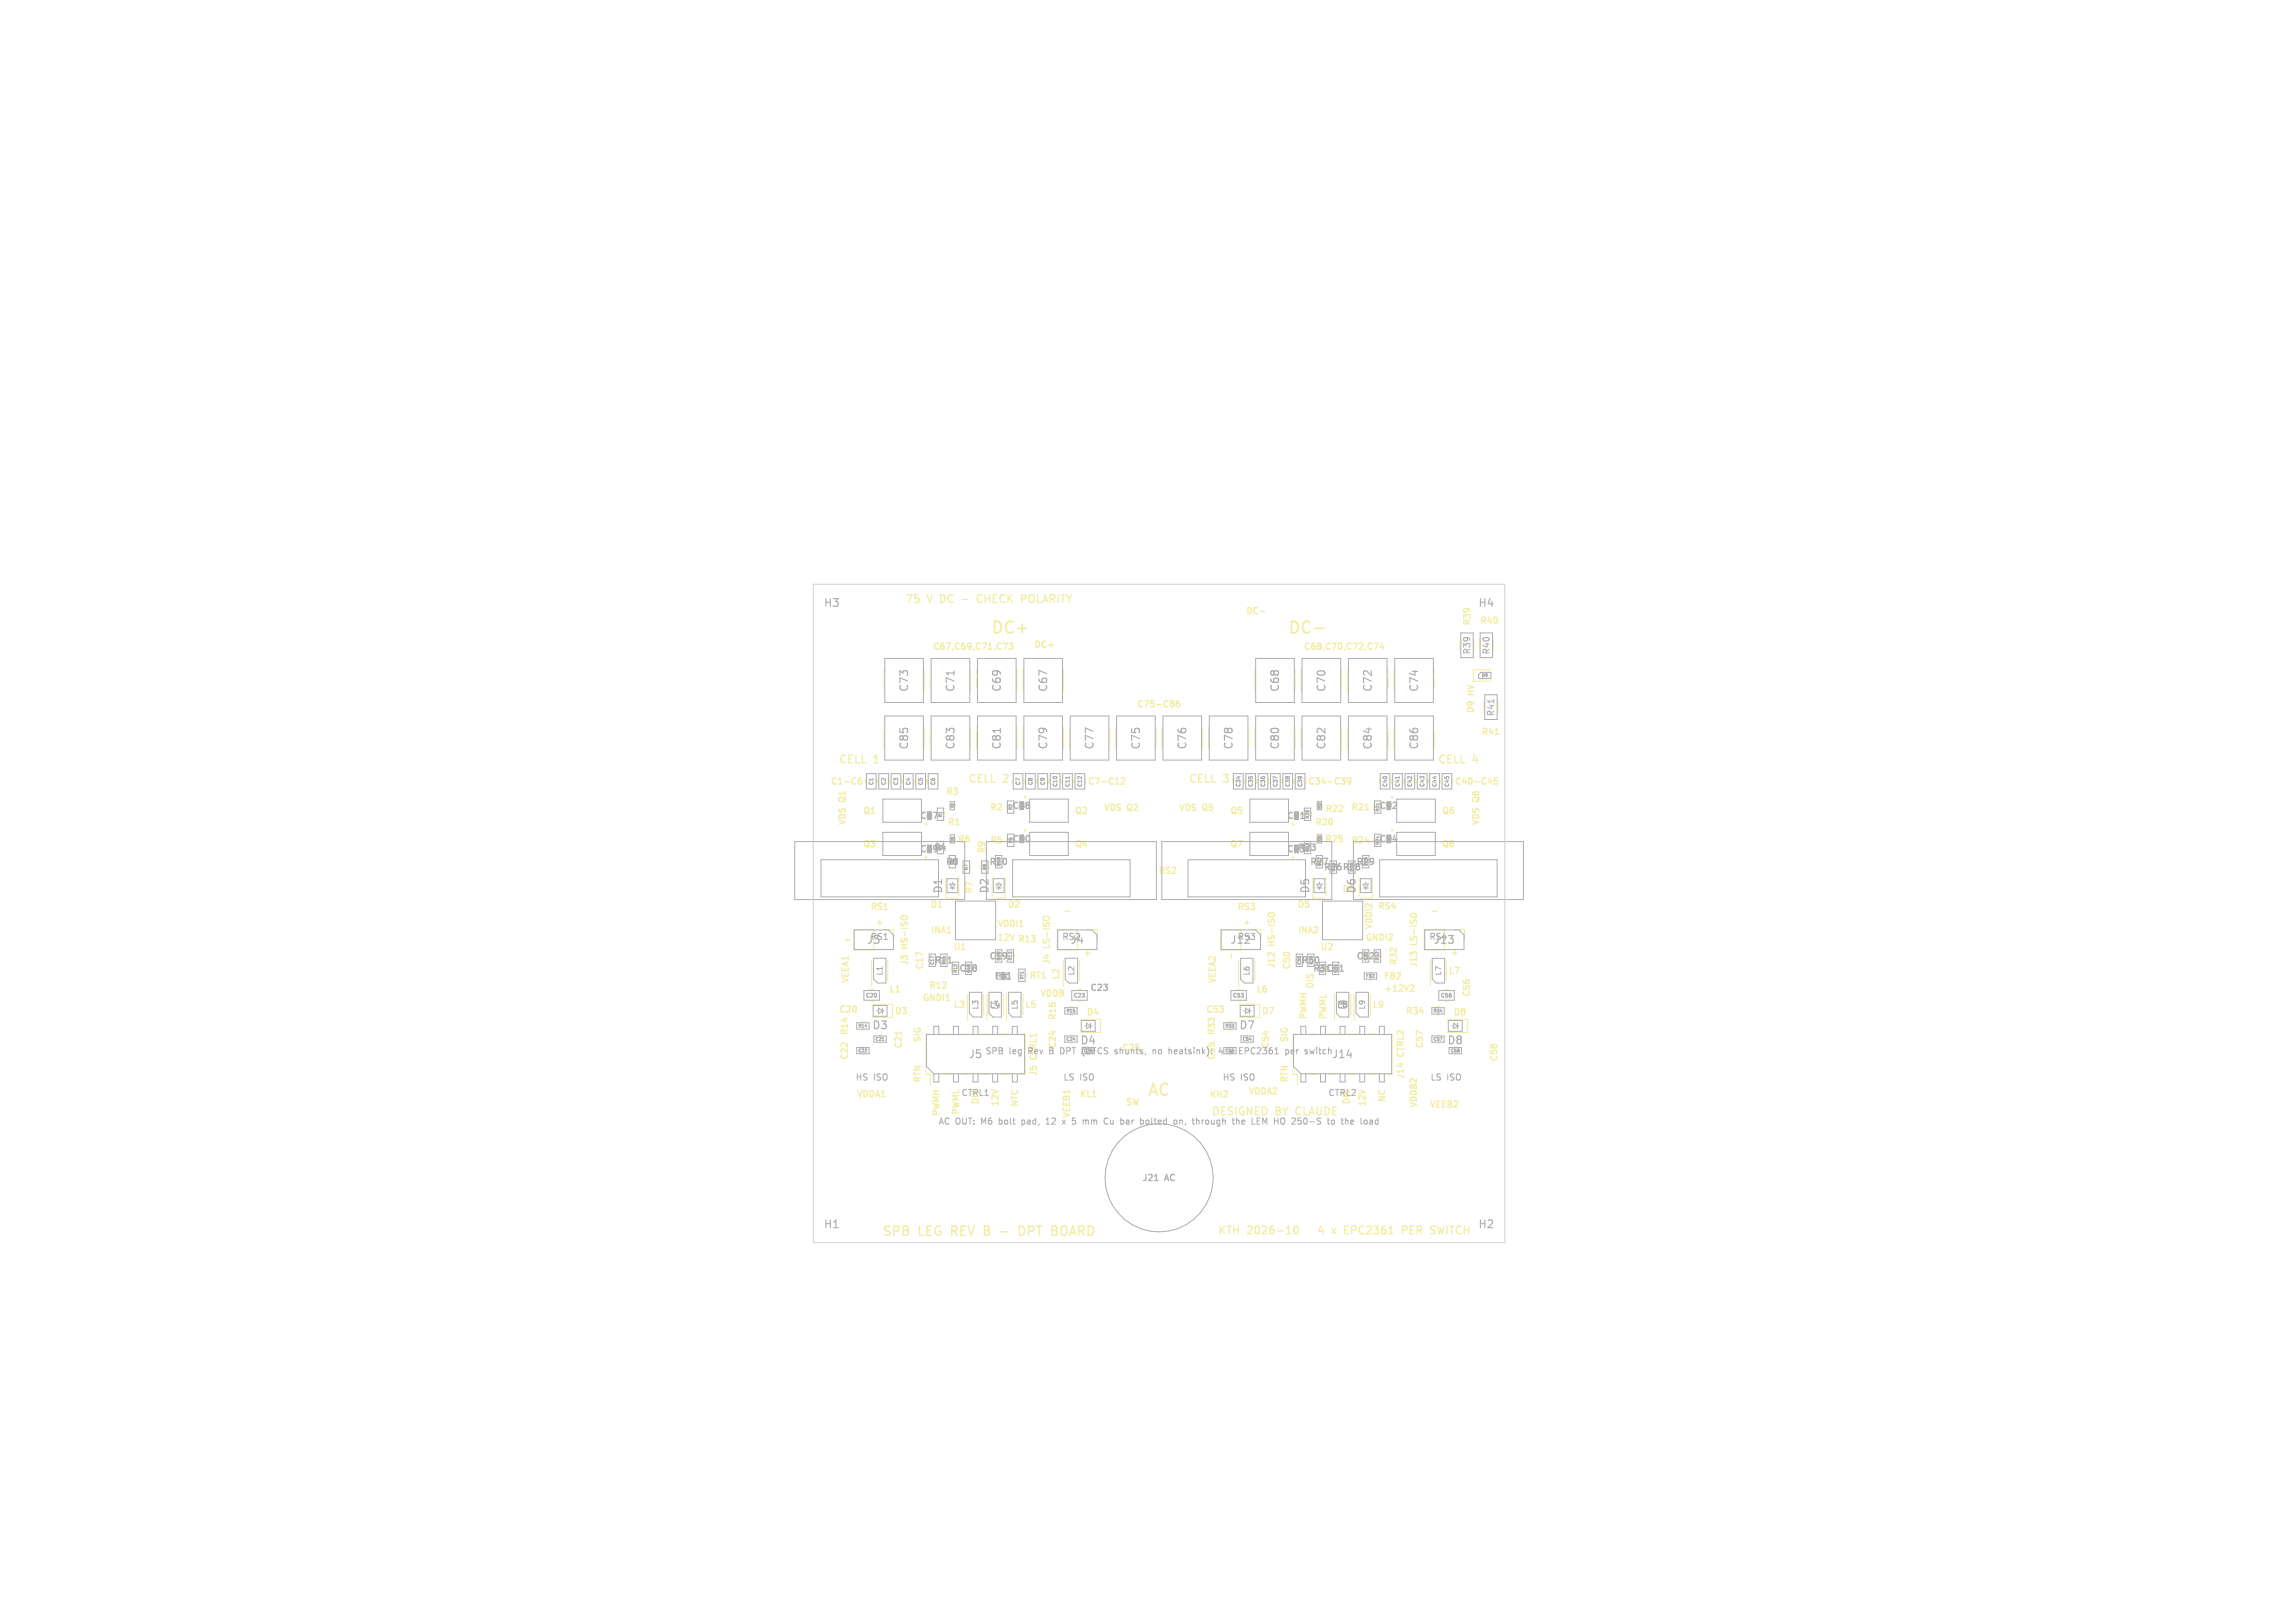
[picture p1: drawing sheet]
<svg xmlns="http://www.w3.org/2000/svg" width="297mm" height="210mm" viewBox="0 0 297 210" stroke-linecap="round" stroke-linejoin="round" font-family="sans-serif">
<defs><g id="words">
<g font-size="2.1" fill="#f2eda1">
<text x="128.2" y="82.3">DC+</text>
<text x="166.6" y="82.3">DC-</text>
<text x="148.4" y="142.1">AC</text>
</g>
<g font-size="1.7" fill="#f2eda1">
<text x="114.1" y="160.2">SPB</text>
<text x="118.9" y="160.2">LEG REV B</text>
<text x="133" y="160.2">DPT</text>
<text x="137.5" y="160.2">BOARD</text>
</g>
<g font-size="1.4" fill="#afafaf">
<text x="106.5" y="78.7">H3</text>
<text x="191.2" y="78.7">H4</text>
<text x="117.7" y="89.6" transform="rotate(-90 117.7 89.6)">C73</text>
<text x="123.7" y="89.6" transform="rotate(-90 123.7 89.6)">C71</text>
<text x="129.7" y="89.6" transform="rotate(-90 129.7 89.6)">C69</text>
<text x="135.7" y="89.6" transform="rotate(-90 135.7 89.6)">C67</text>
<text x="165.7" y="89.6" transform="rotate(-90 165.7 89.6)">C68</text>
<text x="171.7" y="89.6" transform="rotate(-90 171.7 89.6)">C70</text>
<text x="177.7" y="89.6" transform="rotate(-90 177.7 89.6)">C72</text>
<text x="183.7" y="89.6" transform="rotate(-90 183.7 89.6)">C74</text>
<text x="117.7" y="97.1" transform="rotate(-90 117.7 97.1)">C85</text>
<text x="123.7" y="97.1" transform="rotate(-90 123.7 97.1)">C83</text>
<text x="129.7" y="97.1" transform="rotate(-90 129.7 97.1)">C81</text>
<text x="135.7" y="97.1" transform="rotate(-90 135.7 97.1)">C79</text>
<text x="141.7" y="97.1" transform="rotate(-90 141.7 97.1)">C77</text>
<text x="147.7" y="97.1" transform="rotate(-90 147.7 97.1)">C75</text>
<text x="153.7" y="97.1" transform="rotate(-90 153.7 97.1)">C76</text>
<text x="159.7" y="97.1" transform="rotate(-90 159.7 97.1)">C78</text>
<text x="165.7" y="97.1" transform="rotate(-90 165.7 97.1)">C80</text>
<text x="171.7" y="97.1" transform="rotate(-90 171.7 97.1)">C82</text>
<text x="177.7" y="97.1" transform="rotate(-90 177.7 97.1)">C84</text>
<text x="183.7" y="97.1" transform="rotate(-90 183.7 97.1)">C86</text>
<text x="122.1" y="115.7" transform="rotate(-90 122.1 115.7)">D1</text>
<text x="128.1" y="115.7" transform="rotate(-90 128.1 115.7)">D2</text>
<text x="169.6" y="115.7" transform="rotate(-90 169.6 115.7)">D5</text>
<text x="175.6" y="115.7" transform="rotate(-90 175.6 115.7)">D6</text>
<text x="112.1" y="122.3">J3</text>
<text x="138.4" y="122.3">J4</text>
<text x="159.1" y="122.3">J12</text>
<text x="185.5" y="122.3">J13</text>
<text x="112.8" y="133.4">D3</text>
<text x="125.3" y="137.1">J5</text>
<text x="139.7" y="135.3">D4</text>
<text x="160.3" y="133.4">D7</text>
<text x="172.3" y="137.1">J14</text>
<text x="187.2" y="135.3">D8</text>
<text x="156.7" y="144.5">DESIGNED</text>
<text x="167.9" y="144.5">CLAUDE</text>
<text x="106.5" y="159.1">H1</text>
<text x="191.2" y="159.1">H2</text>
</g>
<g font-size="1.4" fill="#f2eda1">
<text x="117.1" y="78.2">75</text>
<text x="120" y="78.2">V DC</text>
<text x="127.2" y="78.2">CHECK</text>
<text x="133.2" y="78.2">POLARITY</text>
<text x="108.5" y="99">CELL</text>
<text x="113.1" y="99">1</text>
<text x="125.2" y="101.5">CELL</text>
<text x="129.8" y="101.5">2</text>
<text x="153.7" y="101.5">CELL</text>
<text x="158.3" y="101.5">3</text>
<text x="186" y="99">CELL</text>
<text x="190.6" y="99">4</text>
<text x="165" y="144.5">BY</text>
<text x="157.6" y="159.9">KTH</text>
<text x="161.4" y="159.9">2026-10</text>
<text x="171.5" y="159.9">4</text>
<text x="173.5" y="159.9">x</text>
<text x="175.3" y="159.9">EPC2361</text>
<text x="183.1" y="159.9">PER</text>
<text x="187" y="159.9">SWITCH</text>
</g>
<g font-size="1.1" fill="#f2eda1">
<text x="161.1" y="79.7">DC-</text>
<text x="190.5" y="81.1" transform="rotate(-90 190.5 81.1)">R39</text>
<text x="191.4" y="80.9">R40</text>
<text x="120.6" y="84.3">C67,C69,C71,C73</text>
<text x="133.7" y="84">DC+</text>
<text x="168.6" y="84.3">C68,C70,C72,C74</text>
<text x="191" y="89.9" transform="rotate(-90 191 89.9)">HV</text>
<text x="147" y="91.7">C75-C86</text>
<text x="191" y="92.4" transform="rotate(-90 191 92.4)">D9</text>
<text x="191.6" y="95.3">R41</text>
<text x="107.4" y="101.7">C1-C6</text>
<text x="140.7" y="101.7">C7-C12</text>
<text x="169.2" y="101.7">C34-C39</text>
<text x="188.2" y="101.7">C40-C45</text>
<text x="109.6" y="106.9" transform="rotate(-90 109.6 106.9)">VDS</text>
<text x="109.6" y="103.7" transform="rotate(-90 109.6 103.7)">Q1</text>
<text x="111.6" y="105.5">Q1</text>
<text x="122.3" y="103.1">R3</text>
<text x="122.6" y="107">R1</text>
<text x="128" y="105.1">R2</text>
<text x="139" y="105.5">Q2</text>
<text x="142.8" y="105.1">VDS</text>
<text x="145.9" y="105.1">Q2</text>
<text x="152.5" y="105.1">VDS</text>
<text x="155.6" y="105.1">Q5</text>
<text x="159.1" y="105.5">Q5</text>
<text x="170.1" y="107">R20</text>
<text x="171.4" y="105.3">R22</text>
<text x="174.8" y="105.1">R21</text>
<text x="186.5" y="105.5">Q6</text>
<text x="191.6" y="106.9" transform="rotate(-90 191.6 106.9)">VDS</text>
<text x="191.6" y="103.7" transform="rotate(-90 191.6 103.7)">Q6</text>
<text x="111.6" y="109.8">Q3</text>
<text x="123.9" y="109.2">R6</text>
<text x="127.7" y="110.5" transform="rotate(-90 127.7 110.5)">R9</text>
<text x="128" y="109.4">R5</text>
<text x="139" y="109.8">Q4</text>
<text x="149.8" y="113.3">RS2</text>
<text x="159.1" y="109.8">Q7</text>
<text x="171.4" y="109.2">R25</text>
<text x="174.8" y="109.4">R24</text>
<text x="186.5" y="109.8">Q8</text>
<text x="112.5" y="118">RS1</text>
<text x="113.2" y="120">+</text>
<text x="120.3" y="117.7">D1</text>
<text x="126.1" y="115.7" transform="rotate(-90 126.1 115.7)">R7</text>
<text x="130.3" y="117.7">D2</text>
<text x="160" y="118">RS3</text>
<text x="160.7" y="120">+</text>
<text x="167.8" y="117.7">D5</text>
<text x="178.2" y="117.9">RS4</text>
<text x="117.7" y="125" transform="rotate(-90 117.7 125)">J3</text>
<text x="117.7" y="122.7" transform="rotate(-90 117.7 122.7)">HS-ISO</text>
<text x="119.7" y="125.6" transform="rotate(-90 119.7 125.6)">C17</text>
<text x="120.4" y="121">INA1</text>
<text x="123.3" y="123.1">U1</text>
<text x="129" y="120.1">VDDI1</text>
<text x="129" y="121.9">12V R13</text>
<text x="136.1" y="124.9" transform="rotate(-90 136.1 124.9)">J4</text>
<text x="136.1" y="122.6" transform="rotate(-90 136.1 122.6)">LS-ISO</text>
<text x="141.3" y="124" transform="rotate(-90 141.3 124)">+</text>
<text x="165.2" y="125.4" transform="rotate(-90 165.2 125.4)">J12</text>
<text x="165.2" y="122.4" transform="rotate(-90 165.2 122.4)">HS-ISO</text>
<text x="167.2" y="125.6" transform="rotate(-90 167.2 125.6)">C50</text>
<text x="167.9" y="121">INA2</text>
<text x="170.8" y="123.1">U2</text>
<text x="176.6" y="121.9">GNDI2</text>
<text x="177.8" y="120.4" transform="rotate(-90 177.8 120.4)">VDDI2</text>
<text x="181" y="125" transform="rotate(-90 181 125)">R32</text>
<text x="183.6" y="125.3" transform="rotate(-90 183.6 125.3)">J13</text>
<text x="183.6" y="122.3" transform="rotate(-90 183.6 122.3)">LS-ISO</text>
<text x="188.8" y="124" transform="rotate(-90 188.8 124)">+</text>
<text x="108.5" y="131.2">C20</text>
<text x="110" y="127.4" transform="rotate(-90 110 127.4)">VEEA1</text>
<text x="115" y="128.6">L1</text>
<text x="115.7" y="131.4">D3</text>
<text x="119.3" y="129.7">GNDI1</text>
<text x="120.1" y="128.1">R12</text>
<text x="123.3" y="130.6">L3</text>
<text x="132.5" y="130.6">L5</text>
<text x="133.1" y="126.8">RT1</text>
<text x="134.5" y="129.2">VDDB</text>
<text x="137.3" y="126.9" transform="rotate(-90 137.3 126.9)">L2</text>
<text x="140.5" y="131.6">D4</text>
<text x="156" y="131.2">C53</text>
<text x="157.5" y="127.4" transform="rotate(-90 157.5 127.4)">VEEA2</text>
<text x="162.5" y="128.6">L6</text>
<text x="163.2" y="131.4">D7</text>
<text x="170.2" y="128" transform="rotate(-90 170.2 128)">DIS</text>
<text x="177.5" y="130.6">L9</text>
<text x="179" y="126.9">FB2</text>
<text x="179" y="128.5">+12V2</text>
<text x="181.8" y="131.4">R34</text>
<text x="187.4" y="126.2">L7</text>
<text x="188" y="131.6">D8</text>
<text x="190.4" y="129.1" transform="rotate(-90 190.4 129.1)">C56</text>
<text x="109.9" y="137.3" transform="rotate(-90 109.9 137.3)">C22</text>
<text x="109.9" y="134.1" transform="rotate(-90 109.9 134.1)">R14</text>
<text x="116.9" y="135.8" transform="rotate(-90 116.9 135.8)">C21</text>
<text x="119.4" y="135" transform="rotate(-90 119.4 135)">SIG</text>
<text x="134.4" y="137.1" transform="rotate(-90 134.4 137.1)">CTRL1</text>
<text x="136.9" y="132.1" transform="rotate(-90 136.9 132.1)">R15</text>
<text x="157.4" y="134.1" transform="rotate(-90 157.4 134.1)">R33</text>
<text x="166.9" y="135" transform="rotate(-90 166.9 135)">SIG</text>
<text x="169.3" y="132" transform="rotate(-90 169.3 132)">PWMH</text>
<text x="171.9" y="132" transform="rotate(-90 171.9 132)">PWML</text>
<text x="181.9" y="136.7" transform="rotate(-90 181.9 136.7)">CTRL2</text>
<text x="184.4" y="135.8" transform="rotate(-90 184.4 135.8)">C57</text>
<text x="194" y="137.5" transform="rotate(-90 194 137.5)">C58</text>
<text x="110.8" y="142.2">VDDA1</text>
<text x="119.4" y="140.2" transform="rotate(-90 119.4 140.2)">RTN</text>
<text x="129.4" y="143.3" transform="rotate(-90 129.4 143.3)">12V</text>
<text x="132" y="143.3" transform="rotate(-90 132 143.3)">NTC</text>
<text x="134.4" y="139.4" transform="rotate(-90 134.4 139.4)">J5</text>
<text x="139.6" y="142.2">KL1</text>
<text x="145.6" y="143.2">SW</text>
<text x="156.4" y="142.2">KH2</text>
<text x="161.5" y="141.8">VDDA2</text>
<text x="166.9" y="140.2" transform="rotate(-90 166.9 140.2)">RTN</text>
<text x="176.9" y="143.3" transform="rotate(-90 176.9 143.3)">12V</text>
<text x="179.5" y="142.7" transform="rotate(-90 179.5 142.7)">NC</text>
<text x="181.9" y="139.7" transform="rotate(-90 181.9 139.7)">J14</text>
<text x="183.6" y="143.4" transform="rotate(-90 183.6 143.4)">VDDB2</text>
<text x="184.9" y="143.5">VEEB2</text>
<text x="121.8" y="144.6" transform="rotate(-90 121.8 144.6)">PWMH</text>
</g>
<g font-size="1.1" fill="#afafaf">
<text x="190.4" y="84.8" transform="rotate(-90 190.4 84.8)">R39</text>
<text x="192.9" y="84.8" transform="rotate(-90 192.9 84.8)">R40</text>
<text x="193.5" y="92.8" transform="rotate(-90 193.5 92.8)">R41</text>
<text x="118.9" y="106.2">C87</text>
<text x="130.9" y="104.9">C88</text>
<text x="166.4" y="106.2">C91</text>
<text x="178.4" y="104.9">C92</text>
<text x="118.9" y="110.5">C89R4</text>
<text x="122.3" y="112.1">R8</text>
<text x="127.9" y="112.1">R10</text>
<text x="130.9" y="109.2">C90</text>
<text x="166.4" y="110.5">C93</text>
<text x="167.9" y="110.3">R23</text>
<text x="169.4" y="112.1">R27</text>
<text x="171.2" y="112.8">R26 R28</text>
<text x="175.4" y="112.1">R29</text>
<text x="178.4" y="109.2">C94</text>
<text x="173.6" y="115.7">D6</text>
<text x="112.6" y="121.8">RS1</text>
<text x="120.8" y="124.9">R11</text>
<text x="124" y="125.9">C18</text>
<text x="127.9" y="124.3">C19</text>
<text x="137.4" y="121.8">RS2</text>
<text x="160.1" y="121.8">RS3</text>
<text x="168.3" y="124.9">R30</text>
<text x="169.8" y="125.9">R31C51</text>
<text x="175.4" y="124.3">C52</text>
<text x="184.9" y="121.8">RS4</text>
<text x="128.6" y="126.9">FB1</text>
<text x="141" y="128.4">C23</text>
<text x="127.4" y="136.6">SPB</text>
<text x="130.6" y="136.6">leg</text>
<text x="133.3" y="136.6">Rev</text>
<text x="136.2" y="136.6">B</text>
<text x="136.9" y="135.8" transform="rotate(-90 136.9 135.8)">C24</text>
<text x="137.8" y="136.6">DPT</text>
<text x="140.8" y="136.6">(UFCS</text>
<text x="145.1" y="136.2">C25</text>
<text x="145.2" y="136.6">shunts,</text>
<text x="150.3" y="136.6">no</text>
<text x="152.6" y="136.6">heatsink):</text>
<text x="157.4" y="137.3" transform="rotate(-90 157.4 137.3)">C55</text>
<text x="159.3" y="136.6">4</text>
<text x="160.9" y="136.6">x</text>
<text x="162.3" y="136.6">EPC2361</text>
<text x="164.4" y="135.8" transform="rotate(-90 164.4 135.8)">C54</text>
<text x="168.5" y="136.6">per</text>
<text x="171.2" y="136.6">switch</text>
<text x="110.7" y="140">HS</text>
<text x="113.1" y="140">ISO</text>
<text x="124.3" y="142">CTRL1</text>
<text x="126.9" y="143" transform="rotate(-90 126.9 143)">DIS</text>
<text x="137.5" y="140">LS</text>
<text x="139.8" y="140">ISO</text>
<text x="158.2" y="140">HS</text>
<text x="160.6" y="140">ISO</text>
<text x="171.8" y="142">CTRL2</text>
<text x="174.9" y="143" transform="rotate(-90 174.9 143)">DIS</text>
<text x="185" y="140">LS</text>
<text x="187.3" y="140">ISO</text>
<text x="121.4" y="145.7">AC OUT:</text>
<text x="124.4" y="144.4" transform="rotate(-90 124.4 144.4)">PWML</text>
<text x="127.1" y="145.7">M6</text>
<text x="129.6" y="145.7">bolt</text>
<text x="132.8" y="145.7">pad,</text>
<text x="136.1" y="145.7">12</text>
<text x="138.5" y="145.7">x</text>
<text x="138.7" y="144.8" transform="rotate(-90 138.7 144.8)">VEEB1</text>
<text x="139.9" y="145.7">5</text>
<text x="141.5" y="145.7">mm</text>
<text x="144.4" y="145.7">Cu</text>
<text x="146.8" y="145.7">bar</text>
<text x="149.5" y="145.7">bolted</text>
<text x="154.1" y="145.7">on,</text>
<text x="156.7" y="145.7">through</text>
<text x="162.1" y="145.7">the</text>
<text x="164.7" y="145.7">LEM</text>
<text x="167.8" y="145.7">HO</text>
<text x="170.3" y="145.7">250-S</text>
<text x="175.2" y="145.7">to</text>
<text x="177.2" y="145.7">the</text>
<text x="147.7" y="153">J21</text>
<text x="150.8" y="153">AC</text>
</g>
<g font-size="1" fill="#afafaf">
<text x="114.4" y="126.3" transform="rotate(-90 114.4 126.3)">L1</text>
<text x="126.8" y="130.7" transform="rotate(-90 126.8 130.7)">L3</text>
<text x="129.3" y="130.7" transform="rotate(-90 129.3 130.7)">L4</text>
<text x="131.8" y="130.7" transform="rotate(-90 131.8 130.7)">L5</text>
<text x="139.2" y="126.3" transform="rotate(-90 139.2 126.3)">L2</text>
<text x="161.9" y="126.3" transform="rotate(-90 161.9 126.3)">L6</text>
<text x="174.3" y="130.7" transform="rotate(-90 174.3 130.7)">L8</text>
<text x="176.8" y="130.7" transform="rotate(-90 176.8 130.7)">L9</text>
<text x="186.7" y="126.3" transform="rotate(-90 186.7 126.3)">L7</text>
</g>
<g font-size=".7" fill="#afafaf">
<text x="113.1" y="101.7" transform="rotate(-90 113.1 101.7)">C1</text>
<text x="114.7" y="101.7" transform="rotate(-90 114.7 101.7)">C2</text>
<text x="116.3" y="101.7" transform="rotate(-90 116.3 101.7)">C3</text>
<text x="117.9" y="101.7" transform="rotate(-90 117.9 101.7)">C4</text>
<text x="119.5" y="101.7" transform="rotate(-90 119.5 101.7)">C5</text>
<text x="121.1" y="101.7" transform="rotate(-90 121.1 101.7)">C6</text>
<text x="132.1" y="101.7" transform="rotate(-90 132.1 101.7)">C7</text>
<text x="133.7" y="101.7" transform="rotate(-90 133.7 101.7)">C8</text>
<text x="135.3" y="101.7" transform="rotate(-90 135.3 101.7)">C9</text>
<text x="136.9" y="101.9" transform="rotate(-90 136.9 101.9)">C10</text>
<text x="138.5" y="101.9" transform="rotate(-90 138.5 101.9)">C11</text>
<text x="140.1" y="101.9" transform="rotate(-90 140.1 101.9)">C12</text>
<text x="160.6" y="101.9" transform="rotate(-90 160.6 101.9)">C34</text>
<text x="162.2" y="101.9" transform="rotate(-90 162.2 101.9)">C35</text>
<text x="163.8" y="101.9" transform="rotate(-90 163.8 101.9)">C36</text>
<text x="165.4" y="101.9" transform="rotate(-90 165.4 101.9)">C37</text>
<text x="167" y="101.9" transform="rotate(-90 167 101.9)">C38</text>
<text x="168.6" y="101.9" transform="rotate(-90 168.6 101.9)">C39</text>
<text x="179.6" y="101.9" transform="rotate(-90 179.6 101.9)">C40</text>
<text x="181.2" y="101.9" transform="rotate(-90 181.2 101.9)">C41</text>
<text x="182.8" y="101.9" transform="rotate(-90 182.8 101.9)">C42</text>
<text x="184.4" y="101.9" transform="rotate(-90 184.4 101.9)">C43</text>
<text x="186" y="101.9" transform="rotate(-90 186 101.9)">C44</text>
<text x="187.6" y="101.9" transform="rotate(-90 187.6 101.9)">C45</text>
<text x="112" y="129.2">C20</text>
<text x="138.9" y="129.2">C23</text>
<text x="159.5" y="129.2">C53</text>
<text x="186.4" y="129.2">C56</text>
</g>
<g font-size=".6" fill="#afafaf">
<text x="191.7" y="87.7">D9</text>
<text x="122" y="105.8" transform="rotate(-90 122 105.8)">R1</text>
<text x="131.1" y="104.9" transform="rotate(-90 131.1 104.9)">R2</text>
<text x="169.5" y="106" transform="rotate(-90 169.5 106)">R20</text>
<text x="178.6" y="105.1" transform="rotate(-90 178.6 105.1)">R21</text>
<text x="122" y="110.1" transform="rotate(-90 122 110.1)">R4</text>
<text x="123.5" y="111.9" transform="rotate(-90 123.5 111.9)">R8</text>
<text x="125.3" y="112.6" transform="rotate(-90 125.3 112.6)">R7</text>
<text x="127.7" y="112.6" transform="rotate(-90 127.7 112.6)">R9</text>
<text x="129.5" y="112.1" transform="rotate(-90 129.5 112.1)">R10</text>
<text x="131.1" y="109.2" transform="rotate(-90 131.1 109.2)">R5</text>
<text x="169.5" y="110.3" transform="rotate(-90 169.5 110.3)">R23</text>
<text x="171" y="112.1" transform="rotate(-90 171 112.1)">R27</text>
<text x="172.8" y="112.8" transform="rotate(-90 172.8 112.8)">R26</text>
<text x="175.2" y="112.8" transform="rotate(-90 175.2 112.8)">R28</text>
<text x="177" y="112.1" transform="rotate(-90 177 112.1)">R29</text>
<text x="178.6" y="109.4" transform="rotate(-90 178.6 109.4)">R24</text>
<text x="120.9" y="124.9" transform="rotate(-90 120.9 124.9)">C17</text>
<text x="122.4" y="124.9" transform="rotate(-90 122.4 124.9)">R11</text>
<text x="123.9" y="125.9" transform="rotate(-90 123.9 125.9)">R12</text>
<text x="125.6" y="125.9" transform="rotate(-90 125.6 125.9)">C18</text>
<text x="129.5" y="124.3" transform="rotate(-90 129.5 124.3)">C19</text>
<text x="131" y="124.3" transform="rotate(-90 131 124.3)">R13</text>
<text x="168.4" y="124.9" transform="rotate(-90 168.4 124.9)">C50</text>
<text x="169.9" y="124.9" transform="rotate(-90 169.9 124.9)">R30</text>
<text x="171.4" y="125.9" transform="rotate(-90 171.4 125.9)">R31</text>
<text x="173.1" y="125.9" transform="rotate(-90 173.1 125.9)">C51</text>
<text x="177" y="124.3" transform="rotate(-90 177 124.3)">C52</text>
<text x="178.5" y="124.3" transform="rotate(-90 178.5 124.3)">R32</text>
<text x="129.2" y="126.6">FB1</text>
<text x="132.5" y="126.8" transform="rotate(-90 132.5 126.8)">RT1</text>
<text x="138" y="131.1">R15</text>
<text x="176.7" y="126.6">FB2</text>
<text x="185.5" y="131.1">R34</text>
<text x="111" y="136.2">C22</text>
<text x="111" y="133">R14</text>
<text x="113.3" y="134.7">C21</text>
<text x="138" y="134.7">C24</text>
<text x="140.2" y="136.2">C25</text>
<text x="158.5" y="136.2">C55</text>
<text x="158.5" y="133">R33</text>
<text x="160.8" y="134.7">C54</text>
<text x="185.5" y="134.7">C57</text>
<text x="187.7" y="136.2">C58</text>
</g>
<g font-size=".4" fill="#afafaf">
<text x="123.4" y="104.5" transform="rotate(-90 123.4 104.5)">R3</text>
<text x="170.9" y="104.7" transform="rotate(-90 170.9 104.7)">R22</text>
<text x="123.4" y="108.8" transform="rotate(-90 123.4 108.8)">R6</text>
<text x="170.9" y="109" transform="rotate(-90 170.9 109)">R25</text>
</g>
<g font-size=".3" fill="#afafaf">
<text x="132.4" y="104.6" transform="rotate(-90 132.4 104.6)">C88</text>
<text x="179.9" y="104.6" transform="rotate(-90 179.9 104.6)">C92</text>
<text x="132.4" y="108.9" transform="rotate(-90 132.4 108.9)">C90</text>
<text x="179.9" y="108.9" transform="rotate(-90 179.9 108.9)">C94</text>
</g>
</g></defs>
<g fill="none" stroke="#f2eda1" stroke-width=".16">
<path d="M124.5 77.6h.8M126.9 77a.51 .51 0 0 0-.5 .5 .51 .51 0 0 0 .5 .5M132.6 77l.2 .1-.1 .3-.1 .1M163.1 79.1h.6M129.8 83.2h.5l-.3 .8M130.6 83.2h.5l-.3 .3 .2 .1v.3l-.1 .1-.3-.1M151.8 90.7l.1 .1-.1 .2 .1 .1v.2l-.1 .2M152.6 90.7h-.2l-.2 .2v.4l.2 .2 .2-.1v-.4h-.2l-.2 .1M177.8 83.2h.5l-.3 .8M178.8 83.2l-.2 .6h.5M179 83.5v.5M193.5 95h.5"/>
<path d="M111.4 100.7h-.2l-.1 .2v.4l.1 .2 .3-.1-.1-.4h-.2l-.1 .1M116.6 118.6l.3-.1 .5 .1M135 118.7l.3-.1 .5 .1M137.8 117.9h.7M145.1 100.7h.3l.2 .2-.5 .6h.5M164.1 118.2l.3-.1 .5 .1M173.6 100.7h.5l-.3 .3M173.9 101l.2 .1v.2l-.2 .2M174.8 101l-.1 .2-.3-.1v-.4h.3l.1 .1v.5l-.1 .1-.3 .1M176.6 104.8h.5M182.5 118.3l.3-.1 .5 .1M185.3 117.9h.7"/>
<path d="M192.6 101.2h.5M193 100.9v.6M193.8 100.7h-.4v.3h.3l.1 .4-.1 .1-.3-.1M109.4 121.7h.6M115.9 128.4h.5M116.6 133.4v.5M122.4 129.5h.5M122.6 120.7h.4M124.4 122.9h.5M159.4 123.4v.6M164.2 123.3h.2M164.9 123.3v.5"/>
<path d="M181.3 137.6v.5M182.6 127.5h.2l.2 .2-.5 .6h.5M141.4 141.9h.5M166.5 159.7h.6M167.5 158.7h.2a.53 .53 0 0 1 .3 .5 .53 .53 0 0 1-.3 .5l-.2-.1v-.3zM170.9 158.6l-.2 .7h.6M172.4 159l.5 .7M172.9 159l-.5 .7M174.5 158.7h-.5v1M174.9 159.2h.4M175.3 158.7h-.4v1M181.5 159.2l.5-.1 .1-.1-.1-.3h-.1h-.4v1"/>
<path d="M182.5 159.1h.3M183 158.7h-.5v1h.5M186.3 159.7l.2-.8 .1 .8"/>
</g>
<path d="M129.5 159.4h.9M132.5 158.9l-.1-.2-.5-.1v1.2h.5l.1-.2" fill="none" stroke="#f2eda1" stroke-width=".18"/>
<path d="M170.1 81.3h1.2" fill="none" stroke="#f2eda1" stroke-width=".22"/>
<g fill="none" stroke="#f2eda1" stroke-width=".13">
<path d="M114.4 86.6v2.9M114.4 94.1v2.8M119.6 86.6v2.9M119.6 94.1v2.8M120.4 86.6v2.9M120.4 94.1v2.8M125.6 86.6v2.9M125.6 94.1v2.8M126.4 86.6v2.9M126.4 94.1v2.8M131.6 86.6v2.9M131.6 94.1v2.8"/>
<path d="M132.4 86.6v2.9M132.4 94.1v2.8M137.6 86.6v2.9M137.6 94.1v2.8M138.4 94.1v2.8M143.6 94.1v2.8M144.4 94.1v2.8M149.6 94.1v2.8M150.4 94.1v2.8M155.6 94.1v2.8M156.4 94.1v2.8M161.6 94.1v2.8"/>
<path d="M162.4 86.6v2.9M162.4 94.1v2.8M167.6 86.6v2.9M167.6 94.1v2.8M168.4 86.6v2.9M168.4 94.1v2.8M173.6 86.6v2.9M173.6 94.1v2.8M174.4 86.6v2.9M174.4 94.1v2.8M179.6 86.6v2.9M179.6 94.1v2.8"/>
<path d="M180.4 86.6v2.9M180.4 94.1v2.8M185.6 86.6v2.9M185.6 94.1v2.8M188.9 82.8v1.4M191.4 82.8v1.4M192 90.8v1.4M193 86.7h-2.3v1.4h2.3M112 100.8v.6M113.5 100.8v.6M113.6 100.8v.6M115.1 100.8v.6"/>
<path d="M115.2 100.8v.6M116.7 100.8v.6M116.8 100.8v.6M118.3 100.8v.6M118.4 100.8v.6M119.9 100.8v.6M120 100.8v.6M121.5 100.8v.6M122.2 105.1v.5M122.4 113.5v2.7h1.7v-2.7M122.9 104.1v.3M122.9 108.4v.3"/>
<path d="M123.6 104.1v.3M124.5 112v.4M125.6 112v.4M126.9 112v.4M128.4 113.5v2.7h1.7v-2.7M130.3 104.2v.5M130.3 108.5v.5M131 100.8v.6M132.5 100.8v.6M132.6 100.8v.6M134.1 100.8v.6M134.2 100.8v.6"/>
<path d="M135.7 100.8v.6M135.8 100.8v.6M137.3 100.8v.6M137.4 100.8v.6M138.9 100.8v.6M139 100.8v.6M161 100.8v.6M161.1 100.8v.6M162.6 100.8v.6M162.7 100.8v.6M164.2 100.8v.6M164.3 100.8v.6"/>
<path d="M165.8 100.8v.6M165.9 100.8v.6M167.4 100.8v.6M167.5 100.8v.6M168.7 105.1v.5M169.7 105.1v.5M169.9 113.5v2.7h1.7v-2.7M170.4 104.1v.3M170.4 108.4v.3M171.1 104.1v.3M175.9 113.5v2.7h1.7v-2.7M177.8 104.2v.5"/>
<path d="M177.8 108.5v.5M178.5 100.8v.6M180 100.8v.6M180.1 100.8v.6M181.6 100.8v.6M181.7 100.8v.6M183.2 100.8v.6M183.3 100.8v.6M184.8 100.8v.6M184.9 100.8v.6M186.4 100.8v.6M186.5 100.8v.6"/>
<path d="M110.5 120.3h2.6v2.6h-2.6zM111.4 132.2h.5M111.4 133.3h.5M111.5 135.4h.3M111.5 136.5h.3M112.5 128.1h.6M112.5 129.5h.6M112.8 124.2v3.4M112.8 129.9h2.7v1.7h-2.7M113.8 133.9h.2M113.8 135h.2M114.4 120.3h1.3v1.3"/>
<path d="M114.9 124.2v2.7M120.1 124.1v.3M120.4 133.8h-.6v5.2h.6v1.4M121.9 139h1M121.9 133.8h1M123.1 125.1v.4M124.5 139h1M124.5 133.8h1M125.2 128.6v3.5M127 139h1M127 133.8h1M127.3 128.6v2.8"/>
<path d="M127.7 128.6v3.5M129.5 139h1.1M129.5 133.8h1.1M129.8 128.6v2.8M130.3 128.6v3.5M131.3 123.5v.4M131.7 126v.4M132.1 133.8h.6v5.2h-.6M132.4 128.6v2.8M132.8 126v.4M136.8 120.3h2.6v2.6h-2.6zM137.6 124.2v3.4"/>
<path d="M138.4 130.3h.4M138.4 131.3h.4M138.5 133.9h.2M138.5 135h.2M139.4 128.1h.6M139.4 129.5h.6M139.7 124.2v2.7M139.8 131.9h2.6v1.7h-2.6M140.7 120.3h1.3v1.3M158 120.3h2.6v2.6h-2.6zM158.9 132.2h.5M158.9 133.3h.5"/>
<path d="M160 128.1h.6M160 129.5h.6M160.3 124.2v3.4M160.3 129.9h2.7v1.7h-2.7M161.3 133.9h.2M161.3 135h.2M161.9 120.3h1.3v1.3M162.4 124.2v2.7M167.6 124.1v.3M167.9 133.8h-.6v5.2h.6v1.4M169.4 139h1M169.4 133.8h1"/>
<path d="M172 139h1M172 133.8h1M172.7 128.6v3.5M174.5 139h1M174.5 133.8h1M174.8 128.6v2.8M175.2 128.6v3.5M177 139h1.1M177 133.8h1.1M177.2 125.8h.3M177.2 126.8h.3M177.3 128.6v2.8"/>
<path d="M178.8 123.5v.4M179.6 133.8h.6v5.2h-.6M184.3 120.3h2.6v2.6h-2.6zM185.1 124.2v3.4M185.9 130.3h.4M185.9 131.3h.4M186 133.9h.2M186 135h.2M186.9 128.1h.6M186.9 129.5h.6M187.2 124.2v2.7M187.3 131.9h2.6v1.7h-2.6"/>
<path d="M188.2 136.5h.3M188.2 120.3h1.3v1.3"/>
</g>
<g fill="#f2eda1" stroke="#f2eda1" stroke-width=".13">
<circle cx="119.9" cy="106.6" r=".1"/>
<circle cx="119.9" cy="110.9" r=".1"/>
<circle cx="167.4" cy="106.7" r=".1"/>
<circle cx="167.4" cy="110.9" r=".1"/>
<circle cx="180.1" cy="107.5" r=".1"/>
<circle cx="180.1" cy="103.2" r=".1"/>
<circle cx="132.6" cy="107.4" r=".1"/>
<circle cx="132.6" cy="103.2" r=".1"/>
</g>
<g fill="#fff" stroke="#fff" stroke-width=".13">
<circle cx="160.7" cy="94.5" r=".15"/>
<circle cx="132.2" cy="94.5" r=".15"/>
<circle cx="150" cy="87.4" r=".15"/>
<circle cx="158.4" cy="87.3" r=".15"/>
<circle cx="179.7" cy="87.3" r=".15"/>
<circle cx="181.9" cy="102.5" r=".15"/>
<circle cx="156.1" cy="94.5" r=".15"/>
<circle cx="156.1" cy="87.3" r=".15"/>
<circle cx="164.3" cy="94.5" r=".15"/>
<circle cx="145.2" cy="94.5" r=".15"/>
<circle cx="172.6" cy="87.3" r=".15"/>
<circle cx="120.3" cy="87.4" r=".15"/>
<circle cx="162.9" cy="102.5" r=".15"/>
<circle cx="133.4" cy="94.5" r=".15"/>
<circle cx="133.5" cy="102.5" r=".15"/>
<circle cx="164.7" cy="102.5" r=".15"/>
<circle cx="113.2" cy="87.4" r=".15"/>
<circle cx="141.7" cy="87.3" r=".15"/>
<circle cx="138" cy="102.5" r=".15"/>
<circle cx="120.3" cy="94.5" r=".15"/>
<circle cx="184.4" cy="94.5" r=".15"/>
<circle cx="142.8" cy="87.3" r=".15"/>
<circle cx="159.5" cy="87.4" r=".15"/>
<circle cx="112" cy="94.5" r=".15"/>
<circle cx="183.7" cy="102.5" r=".15"/>
<circle cx="186.8" cy="94.5" r=".15"/>
<circle cx="138.1" cy="87.3" r=".15"/>
<circle cx="158.4" cy="94.5" r=".15"/>
<circle cx="114.4" cy="87.3" r=".15"/>
<circle cx="115.6" cy="94.5" r=".15"/>
<circle cx="116.3" cy="102.5" r=".15"/>
<circle cx="188" cy="87.3" r=".15"/>
<circle cx="180.9" cy="87.3" r=".15"/>
<circle cx="112" cy="87.3" r=".15"/>
<circle cx="113.2" cy="94.5" r=".15"/>
<circle cx="119.9" cy="102.5" r=".15"/>
<circle cx="144" cy="87.4" r=".15"/>
<circle cx="144" cy="94.5" r=".15"/>
<circle cx="166.6" cy="94.5" r=".15"/>
<circle cx="137.1" cy="102.5" r=".15"/>
<circle cx="176.1" cy="94.5" r=".15"/>
<circle cx="147.7" cy="87.3" r=".15"/>
<circle cx="118.1" cy="102.5" r=".15"/>
<circle cx="174.9" cy="94.5" r=".15"/>
<circle cx="169" cy="94.5" r=".15"/>
<circle cx="110.9" cy="87.3" r=".15"/>
<circle cx="148.8" cy="87.3" r=".15"/>
<circle cx="169" cy="87.3" r=".15"/>
<circle cx="168.3" cy="102.5" r=".15"/>
<circle cx="125.1" cy="94.5" r=".15"/>
<circle cx="154.8" cy="94.5" r=".15"/>
<circle cx="173.8" cy="94.5" r=".15"/>
<circle cx="162" cy="102.5" r=".15"/>
<circle cx="180.9" cy="94.5" r=".15"/>
<circle cx="131" cy="87.3" r=".15"/>
<circle cx="164.3" cy="87.3" r=".15"/>
<circle cx="180.1" cy="102.5" r=".15"/>
<circle cx="161.9" cy="87.3" r=".15"/>
<circle cx="160.7" cy="87.3" r=".15"/>
<circle cx="121.5" cy="94.5" r=".15"/>
<circle cx="151.2" cy="94.5" r=".15"/>
<circle cx="132.2" cy="87.3" r=".15"/>
<circle cx="170.2" cy="94.5" r=".15"/>
<circle cx="138.1" cy="94.5" r=".15"/>
<circle cx="135.3" cy="102.5" r=".15"/>
<circle cx="184.6" cy="102.5" r=".15"/>
<circle cx="166.5" cy="102.5" r=".15"/>
<circle cx="153.7" cy="87.3" r=".15"/>
<circle cx="136.2" cy="102.5" r=".15"/>
<circle cx="181" cy="102.5" r=".15"/>
<circle cx="139.3" cy="94.5" r=".15"/>
<circle cx="166.6" cy="87.3" r=".15"/>
<circle cx="165.6" cy="102.5" r=".15"/>
<circle cx="119.1" cy="87.3" r=".15"/>
<circle cx="126.3" cy="87.3" r=".15"/>
<circle cx="134.4" cy="102.5" r=".15"/>
<circle cx="173.8" cy="87.3" r=".15"/>
<circle cx="127.4" cy="87.3" r=".15"/>
<circle cx="167.4" cy="102.5" r=".15"/>
<circle cx="132.6" cy="102.5" r=".15"/>
<circle cx="179.2" cy="102.5" r=".15"/>
<circle cx="145.2" cy="87.3" r=".15"/>
<circle cx="110.8" cy="94.5" r=".15"/>
<circle cx="182.8" cy="102.5" r=".15"/>
<circle cx="146.4" cy="87.3" r=".15"/>
<circle cx="163.8" cy="102.5" r=".15"/>
<circle cx="189.1" cy="94.5" r=".15"/>
<circle cx="189.1" cy="87.4" r=".15"/>
<circle cx="125.1" cy="87.3" r=".15"/>
<circle cx="136.9" cy="87.3" r=".15"/>
<circle cx="163.1" cy="94.5" r=".15"/>
<circle cx="185.6" cy="94.5" r=".15"/>
<circle cx="131" cy="94.5" r=".15"/>
<circle cx="127.4" cy="94.5" r=".15"/>
<circle cx="178.5" cy="94.5" r=".15"/>
<circle cx="167.8" cy="94.5" r=".15"/>
<circle cx="142.8" cy="94.5" r=".15"/>
<circle cx="184.4" cy="87.3" r=".15"/>
<circle cx="179.7" cy="94.5" r=".15"/>
<circle cx="151.2" cy="87.3" r=".15"/>
<circle cx="126.3" cy="94.5" r=".15"/>
<circle cx="163.1" cy="87.3" r=".15"/>
<circle cx="133.4" cy="87.3" r=".15"/>
<circle cx="119" cy="102.5" r=".15"/>
<circle cx="186.8" cy="87.3" r=".15"/>
<circle cx="154.8" cy="87.3" r=".15"/>
<circle cx="152.4" cy="87.3" r=".15"/>
<circle cx="119.1" cy="94.5" r=".15"/>
<circle cx="115.6" cy="87.3" r=".15"/>
<circle cx="185.5" cy="102.5" r=".15"/>
<circle cx="148.8" cy="94.5" r=".15"/>
<circle cx="117.2" cy="102.5" r=".15"/>
<circle cx="114.5" cy="102.5" r=".15"/>
<circle cx="172.6" cy="94.5" r=".15"/>
<circle cx="174.9" cy="87.4" r=".15"/>
<circle cx="120.8" cy="102.5" r=".15"/>
<circle cx="115.4" cy="102.5" r=".15"/>
<circle cx="167.8" cy="87.3" r=".15"/>
<circle cx="114.4" cy="94.5" r=".15"/>
<circle cx="140.5" cy="87.3" r=".15"/>
<circle cx="136.9" cy="94.5" r=".15"/>
<circle cx="121.5" cy="87.3" r=".15"/>
<circle cx="178.5" cy="87.3" r=".15"/>
<circle cx="176.1" cy="87.3" r=".15"/>
<circle cx="131.7" cy="102.5" r=".15"/>
<circle cx="182" cy="94.5" r=".15"/>
<circle cx="188" cy="94.5" r=".15"/>
<circle cx="139.3" cy="87.3" r=".15"/>
<circle cx="150" cy="94.5" r=".15"/>
<circle cx="161.9" cy="94.5" r=".15"/>
<circle cx="185.6" cy="87.3" r=".15"/>
<circle cx="182" cy="87.4" r=".15"/>
<circle cx="170.2" cy="87.3" r=".15"/>
<circle cx="137.7" cy="114.1" r=".15"/>
<circle cx="191.2" cy="113.4" r=".15"/>
<circle cx="132.2" cy="89.2" r=".15"/>
<circle cx="131.7" cy="114.8" r=".15"/>
<circle cx="118.8" cy="114.1" r=".15"/>
<circle cx="177.3" cy="99.5" r=".15"/>
<circle cx="165.5" cy="99.5" r=".15"/>
<circle cx="117.8" cy="114.1" r=".15"/>
<circle cx="188" cy="99.5" r=".15"/>
<circle cx="164.3" cy="99.5" r=".15"/>
<circle cx="146.4" cy="89.2" r=".15"/>
<circle cx="115.8" cy="114.8" r=".15"/>
<circle cx="190.1" cy="113.4" r=".15"/>
<circle cx="138.7" cy="113.4" r=".15"/>
<circle cx="112" cy="99.5" r=".15"/>
<circle cx="135.7" cy="115.5" r=".15"/>
<circle cx="168.4" cy="113.4" r=".15"/>
<circle cx="134.7" cy="114.8" r=".15"/>
<circle cx="180.9" cy="99.5" r=".15"/>
<circle cx="134.5" cy="99.5" r=".15"/>
<circle cx="127.4" cy="89.2" r=".15"/>
<circle cx="113.9" cy="114.8" r=".15"/>
<circle cx="116.8" cy="99.5" r=".15"/>
<circle cx="116.8" cy="114.1" r=".15"/>
<circle cx="167.8" cy="89.2" r=".15"/>
<circle cx="131" cy="89.2" r=".15"/>
<circle cx="186.1" cy="115.5" r=".15"/>
<circle cx="110.8" cy="99.5" r=".15"/>
<circle cx="115.8" cy="115.5" r=".15"/>
<circle cx="173.8" cy="89.2" r=".15"/>
<circle cx="185.1" cy="114.1" r=".15"/>
<circle cx="117.9" cy="113.4" r=".15"/>
<circle cx="120.3" cy="89.2" r=".15"/>
<circle cx="184.1" cy="114.1" r=".15"/>
<circle cx="182.1" cy="113.4" r=".15"/>
<circle cx="131.7" cy="115.5" r=".15"/>
<circle cx="146.4" cy="99.5" r=".15"/>
<circle cx="138.7" cy="114.1" r=".15"/>
<circle cx="186.1" cy="114.8" r=".15"/>
<circle cx="185.6" cy="99.5" r=".15"/>
<circle cx="166.4" cy="114.1" r=".15"/>
<circle cx="158.4" cy="89.2" r=".15"/>
<circle cx="113.2" cy="99.5" r=".15"/>
<circle cx="180.1" cy="114.8" r=".15"/>
<circle cx="186.8" cy="89.2" r=".15"/>
<circle cx="181.1" cy="113.4" r=".15"/>
<circle cx="142.7" cy="113.4" r=".15"/>
<circle cx="119.9" cy="113.4" r=".15"/>
<circle cx="125.1" cy="89.2" r=".15"/>
<circle cx="182.1" cy="114.1" r=".15"/>
<circle cx="138.1" cy="99.5" r=".15"/>
<circle cx="182" cy="99.5" r=".15"/>
<circle cx="188.1" cy="113.4" r=".15"/>
<circle cx="178.5" cy="89.2" r=".15"/>
<circle cx="137.7" cy="113.4" r=".15"/>
<circle cx="118.9" cy="113.4" r=".15"/>
<circle cx="138.1" cy="89.2" r=".15"/>
<circle cx="178.5" cy="99.5" r=".15"/>
<circle cx="179.1" cy="114.8" r=".15"/>
<circle cx="107.9" cy="113.4" r=".15"/>
<circle cx="118" cy="99.5" r=".15"/>
<circle cx="131.7" cy="113.4" r=".15"/>
<circle cx="114.8" cy="115.5" r=".15"/>
<circle cx="188" cy="89.2" r=".15"/>
<circle cx="185.1" cy="115.5" r=".15"/>
<circle cx="176.1" cy="99.5" r=".15"/>
<circle cx="150" cy="89.2" r=".15"/>
<circle cx="141.7" cy="99.5" r=".15"/>
<circle cx="119.8" cy="114.8" r=".15"/>
<circle cx="140.5" cy="89.2" r=".15"/>
<circle cx="113.2" cy="89.2" r=".15"/>
<circle cx="133.7" cy="114.1" r=".15"/>
<circle cx="136.7" cy="114.1" r=".15"/>
<circle cx="148.8" cy="99.5" r=".15"/>
<circle cx="161.4" cy="114.8" r=".15"/>
<circle cx="185.1" cy="114.8" r=".15"/>
<circle cx="135.7" cy="114.1" r=".15"/>
<circle cx="120.9" cy="113.4" r=".15"/>
<circle cx="156.1" cy="99.5" r=".15"/>
<circle cx="184.1" cy="115.5" r=".15"/>
<circle cx="141.7" cy="89.2" r=".15"/>
<circle cx="176.1" cy="89.2" r=".15"/>
<circle cx="166.4" cy="114.8" r=".15"/>
<circle cx="185.1" cy="119" r=".15"/>
<circle cx="186.1" cy="114.1" r=".15"/>
<circle cx="134.7" cy="114.1" r=".15"/>
<circle cx="131.7" cy="114.1" r=".15"/>
<circle cx="147.7" cy="99.5" r=".15"/>
<circle cx="172.6" cy="89.2" r=".15"/>
<circle cx="180.9" cy="89.2" r=".15"/>
<circle cx="181.1" cy="114.8" r=".15"/>
<circle cx="136.9" cy="89.2" r=".15"/>
<circle cx="116.9" cy="113.4" r=".15"/>
<circle cx="117.8" cy="114.8" r=".15"/>
<circle cx="120.3" cy="99.5" r=".15"/>
<circle cx="163.4" cy="114.8" r=".15"/>
<circle cx="157.4" cy="113.4" r=".15"/>
<circle cx="186.8" cy="99.5" r=".15"/>
<circle cx="164.4" cy="114.8" r=".15"/>
<circle cx="115.9" cy="113.4" r=".15"/>
<circle cx="179.1" cy="113.4" r=".15"/>
<circle cx="119.8" cy="114.1" r=".15"/>
<circle cx="145.2" cy="99.5" r=".15"/>
<circle cx="159.5" cy="99.5" r=".15"/>
<circle cx="156.4" cy="113.4" r=".15"/>
<circle cx="152.4" cy="89.2" r=".15"/>
<circle cx="159.5" cy="89.2" r=".15"/>
<circle cx="122.7" cy="99.5" r=".15"/>
<circle cx="117.8" cy="115.5" r=".15"/>
<circle cx="113.8" cy="115.5" r=".15"/>
<circle cx="133.7" cy="113.4" r=".15"/>
<circle cx="189.1" cy="89.2" r=".15"/>
<circle cx="132.7" cy="113.4" r=".15"/>
<circle cx="147.7" cy="89.2" r=".15"/>
<circle cx="153.7" cy="99.5" r=".15"/>
<circle cx="136.7" cy="114.8" r=".15"/>
<circle cx="111.9" cy="113.4" r=".15"/>
<circle cx="135.7" cy="99.5" r=".15"/>
<circle cx="164.4" cy="115.5" r=".15"/>
<circle cx="114.9" cy="119" r=".15"/>
<circle cx="174.9" cy="89.2" r=".15"/>
<circle cx="118.8" cy="114.8" r=".15"/>
<circle cx="183.2" cy="99.5" r=".15"/>
<circle cx="126.3" cy="89.2" r=".15"/>
<circle cx="165.4" cy="114.1" r=".15"/>
<circle cx="167.8" cy="99.5" r=".15"/>
<circle cx="150" cy="99.5" r=".15"/>
<circle cx="164.4" cy="114.1" r=".15"/>
<circle cx="183.1" cy="114.8" r=".15"/>
<circle cx="135.7" cy="113.4" r=".15"/>
<circle cx="127.4" cy="99.5" r=".15"/>
<circle cx="132.7" cy="114.1" r=".15"/>
<circle cx="115.8" cy="114.1" r=".15"/>
<circle cx="163.4" cy="115.5" r=".15"/>
<circle cx="134.7" cy="113.4" r=".15"/>
<circle cx="166.6" cy="99.5" r=".15"/>
<circle cx="163.4" cy="113.4" r=".15"/>
<circle cx="119.8" cy="115.5" r=".15"/>
<circle cx="161.4" cy="115.5" r=".15"/>
<circle cx="167.4" cy="114.1" r=".15"/>
<circle cx="167.4" cy="113.4" r=".15"/>
<circle cx="162.4" cy="119.7" r=".15"/>
<circle cx="158.4" cy="99.5" r=".15"/>
<circle cx="137.7" cy="115.5" r=".15"/>
<circle cx="185.6" cy="89.2" r=".15"/>
<circle cx="114.8" cy="114.8" r=".15"/>
<circle cx="184.4" cy="99.5" r=".15"/>
<circle cx="170.2" cy="89.2" r=".15"/>
<circle cx="181.1" cy="114.1" r=".15"/>
<circle cx="116.8" cy="115.5" r=".15"/>
<circle cx="160.7" cy="89.2" r=".15"/>
<circle cx="154.8" cy="99.5" r=".15"/>
<circle cx="108.9" cy="113.4" r=".15"/>
<circle cx="132.2" cy="99.5" r=".15"/>
<circle cx="115.6" cy="89.2" r=".15"/>
<circle cx="136.9" cy="99.5" r=".15"/>
<circle cx="173.8" cy="99.5" r=".15"/>
<circle cx="166.4" cy="113.4" r=".15"/>
<circle cx="114.9" cy="119.7" r=".15"/>
<circle cx="114.4" cy="89.2" r=".15"/>
<circle cx="131" cy="99.5" r=".15"/>
<circle cx="110.9" cy="89.2" r=".15"/>
<circle cx="121.5" cy="89.2" r=".15"/>
<circle cx="136.7" cy="113.4" r=".15"/>
<circle cx="165.4" cy="114.8" r=".15"/>
<circle cx="112" cy="89.2" r=".15"/>
<circle cx="140.7" cy="113.4" r=".15"/>
<circle cx="116.8" cy="114.8" r=".15"/>
<circle cx="180.1" cy="115.5" r=".15"/>
<circle cx="180.1" cy="113.4" r=".15"/>
<circle cx="125.1" cy="99.5" r=".15"/>
<circle cx="137.7" cy="119.7" r=".15"/>
<circle cx="158.4" cy="113.4" r=".15"/>
<circle cx="136.7" cy="115.5" r=".15"/>
<circle cx="113.9" cy="113.4" r=".15"/>
<circle cx="115.6" cy="99.5" r=".15"/>
<circle cx="142.9" cy="89.2" r=".15"/>
<circle cx="163.1" cy="89.2" r=".15"/>
<circle cx="153.7" cy="89.2" r=".15"/>
<circle cx="140.5" cy="99.5" r=".15"/>
<circle cx="163.4" cy="114.1" r=".15"/>
<circle cx="144" cy="99.5" r=".15"/>
<circle cx="114.4" cy="99.5" r=".15"/>
<circle cx="172.6" cy="99.5" r=".15"/>
<circle cx="189.1" cy="113.4" r=".15"/>
<circle cx="144.7" cy="113.4" r=".15"/>
<circle cx="182.1" cy="114.8" r=".15"/>
<circle cx="129.8" cy="99.5" r=".15"/>
<circle cx="134.7" cy="115.5" r=".15"/>
<circle cx="139.3" cy="99.5" r=".15"/>
<circle cx="166.6" cy="89.2" r=".15"/>
<circle cx="133.4" cy="89.2" r=".15"/>
<circle cx="110.9" cy="113.4" r=".15"/>
<circle cx="165.4" cy="113.4" r=".15"/>
<circle cx="126.3" cy="99.5" r=".15"/>
<circle cx="151.2" cy="99.5" r=".15"/>
<circle cx="132.7" cy="114.8" r=".15"/>
<circle cx="123.9" cy="99.5" r=".15"/>
<circle cx="189.1" cy="99.5" r=".15"/>
<circle cx="145.3" cy="89.2" r=".15"/>
<circle cx="133.4" cy="99.5" r=".15"/>
<circle cx="179.7" cy="89.2" r=".15"/>
<circle cx="179.1" cy="115.5" r=".15"/>
<circle cx="133.7" cy="114.8" r=".15"/>
<circle cx="165.4" cy="115.5" r=".15"/>
<circle cx="138.7" cy="114.8" r=".15"/>
<circle cx="155.4" cy="113.4" r=".15"/>
<circle cx="163.1" cy="99.5" r=".15"/>
<circle cx="169" cy="99.5" r=".15"/>
<circle cx="119.1" cy="89.2" r=".15"/>
<circle cx="119.1" cy="99.5" r=".15"/>
<circle cx="118.8" cy="115.5" r=".15"/>
<circle cx="137.7" cy="114.8" r=".15"/>
<circle cx="128.6" cy="99.5" r=".15"/>
<circle cx="161.4" cy="113.4" r=".15"/>
<circle cx="167.4" cy="115.5" r=".15"/>
<circle cx="184.1" cy="113.4" r=".15"/>
<circle cx="184.1" cy="114.8" r=".15"/>
<circle cx="159.4" cy="113.4" r=".15"/>
<circle cx="183.1" cy="115.5" r=".15"/>
<circle cx="160.7" cy="99.5" r=".15"/>
<circle cx="166.4" cy="115.5" r=".15"/>
<circle cx="139.3" cy="89.2" r=".15"/>
<circle cx="143.7" cy="113.4" r=".15"/>
<circle cx="164.3" cy="89.2" r=".15"/>
<circle cx="179.1" cy="114.1" r=".15"/>
<circle cx="164.4" cy="113.4" r=".15"/>
<circle cx="133.7" cy="115.5" r=".15"/>
<circle cx="167.4" cy="114.8" r=".15"/>
<circle cx="185.1" cy="119.8" r=".15"/>
<circle cx="132.7" cy="115.5" r=".15"/>
<circle cx="151.3" cy="89.2" r=".15"/>
<circle cx="137.7" cy="119" r=".15"/>
<circle cx="182" cy="89.2" r=".15"/>
<circle cx="182.1" cy="115.5" r=".15"/>
<circle cx="156.1" cy="89.2" r=".15"/>
<circle cx="142.8" cy="99.5" r=".15"/>
<circle cx="162.4" cy="114.8" r=".15"/>
<circle cx="138.7" cy="115.5" r=".15"/>
<circle cx="171.4" cy="99.5" r=".15"/>
<circle cx="161.4" cy="114.1" r=".15"/>
<circle cx="154.9" cy="89.2" r=".15"/>
<circle cx="161.9" cy="99.5" r=".15"/>
<circle cx="113.9" cy="114.1" r=".15"/>
<circle cx="141.7" cy="113.4" r=".15"/>
<circle cx="183.1" cy="113.4" r=".15"/>
<circle cx="114.9" cy="114.1" r=".15"/>
<circle cx="186.1" cy="113.4" r=".15"/>
<circle cx="185.1" cy="113.4" r=".15"/>
<circle cx="162.4" cy="113.4" r=".15"/>
<circle cx="169" cy="89.2" r=".15"/>
<circle cx="179.7" cy="99.5" r=".15"/>
<circle cx="148.9" cy="89.2" r=".15"/>
<circle cx="192.2" cy="113.4" r=".15"/>
<circle cx="183.1" cy="114.1" r=".15"/>
<circle cx="162.4" cy="119" r=".15"/>
<circle cx="135.7" cy="114.8" r=".15"/>
<circle cx="184.4" cy="89.2" r=".15"/>
<circle cx="144" cy="89.2" r=".15"/>
<circle cx="170.2" cy="99.5" r=".15"/>
<circle cx="161.9" cy="89.2" r=".15"/>
<circle cx="121.5" cy="99.5" r=".15"/>
<circle cx="162.4" cy="115.5" r=".15"/>
<circle cx="114.9" cy="113.4" r=".15"/>
<circle cx="180.1" cy="114.1" r=".15"/>
<circle cx="174.9" cy="99.5" r=".15"/>
<circle cx="152.4" cy="99.5" r=".15"/>
<circle cx="109.9" cy="113.4" r=".15"/>
<circle cx="162.4" cy="114.1" r=".15"/>
<circle cx="181.1" cy="115.5" r=".15"/>
<circle cx="114.9" cy="145.2" r=".15"/>
<circle cx="107.9" cy="110.3" r=".15"/>
<circle cx="190" cy="153.2" r=".15"/>
<circle cx="158.1" cy="150" r=".15"/>
<circle cx="159.7" cy="151.6" r=".15"/>
<circle cx="106.9" cy="153.2" r=".15"/>
<circle cx="113.3" cy="151.6" r=".15"/>
<circle cx="190.9" cy="122.8" r=".15"/>
<circle cx="119.6" cy="154.8" r=".15"/>
<circle cx="145.7" cy="105.8" r=".15"/>
<circle cx="166.1" cy="146.8" r=".15"/>
<circle cx="113.3" cy="146.8" r=".15"/>
<circle cx="111.6" cy="146.8" r=".15"/>
<circle cx="156.4" cy="158" r=".15"/>
<circle cx="180.5" cy="153.2" r=".15"/>
<circle cx="167.6" cy="153.2" r=".15"/>
<circle cx="138.9" cy="156.4" r=".15"/>
<circle cx="193.2" cy="109.6" r=".15"/>
<circle cx="144.7" cy="142" r=".15"/>
<circle cx="192.2" cy="110.3" r=".15"/>
<circle cx="192.2" cy="126.4" r=".15"/>
<circle cx="106.9" cy="106.6" r=".15"/>
<circle cx="155.7" cy="126.4" r=".15"/>
<circle cx="154.4" cy="106.6" r=".15"/>
<circle cx="169.2" cy="146.8" r=".15"/>
<circle cx="143.7" cy="145.2" r=".15"/>
<circle cx="192.2" cy="142" r=".15"/>
<circle cx="114.9" cy="153.2" r=".15"/>
<circle cx="113.3" cy="158" r=".15"/>
<circle cx="116.4" cy="151.6" r=".15"/>
<circle cx="170.8" cy="151.6" r=".15"/>
<circle cx="164.4" cy="158" r=".15"/>
<circle cx="182.1" cy="154.8" r=".15"/>
<circle cx="190" cy="158" r=".15"/>
<circle cx="179.2" cy="107" r=".15"/>
<circle cx="106.9" cy="134.8" r=".15"/>
<circle cx="185.2" cy="154.8" r=".15"/>
<circle cx="162.8" cy="150" r=".15"/>
<circle cx="122.9" cy="148.4" r=".15"/>
<circle cx="106.9" cy="127.6" r=".15"/>
<circle cx="114.8" cy="158" r=".15"/>
<circle cx="106.9" cy="108.8" r=".15"/>
<circle cx="118" cy="148.4" r=".15"/>
<circle cx="121.3" cy="153.2" r=".15"/>
<circle cx="158.1" cy="153.2" r=".15"/>
<circle cx="144.7" cy="128.8" r=".15"/>
<circle cx="167.6" cy="145.2" r=".15"/>
<circle cx="106.9" cy="126.4" r=".15"/>
<circle cx="162.8" cy="154.8" r=".15"/>
<circle cx="191.6" cy="154.8" r=".15"/>
<circle cx="182.1" cy="150" r=".15"/>
<circle cx="186.8" cy="145.2" r=".15"/>
<circle cx="108.2" cy="140.8" r=".15"/>
<circle cx="177.2" cy="154.8" r=".15"/>
<circle cx="106.9" cy="140.8" r=".15"/>
<circle cx="144.7" cy="133.6" r=".15"/>
<circle cx="106.9" cy="130" r=".15"/>
<circle cx="144.7" cy="124" r=".15"/>
<circle cx="111.6" cy="151.6" r=".15"/>
<circle cx="144.7" cy="127.6" r=".15"/>
<circle cx="164.4" cy="145.2" r=".15"/>
<circle cx="108.4" cy="154.8" r=".15"/>
<circle cx="129.3" cy="145.2" r=".15"/>
<circle cx="192.2" cy="143.2" r=".15"/>
<circle cx="155.7" cy="137.2" r=".15"/>
<circle cx="192.2" cy="108" r=".15"/>
<circle cx="114.9" cy="146.8" r=".15"/>
<circle cx="145.7" cy="108" r=".15"/>
<circle cx="107.9" cy="105.8" r=".15"/>
<circle cx="159.7" cy="150" r=".15"/>
<circle cx="127.7" cy="154.8" r=".15"/>
<circle cx="126" cy="148.4" r=".15"/>
<circle cx="145.7" cy="109.6" r=".15"/>
<circle cx="167.6" cy="150" r=".15"/>
<circle cx="118" cy="154.8" r=".15"/>
<circle cx="116.5" cy="156.4" r=".15"/>
<circle cx="172.4" cy="154.8" r=".15"/>
<circle cx="108.4" cy="150" r=".15"/>
<circle cx="193.2" cy="110.3" r=".15"/>
<circle cx="192.2" cy="140.8" r=".15"/>
<circle cx="185.2" cy="158" r=".15"/>
<circle cx="119.6" cy="146.8" r=".15"/>
<circle cx="138.8" cy="154.8" r=".15"/>
<circle cx="192.2" cy="133.6" r=".15"/>
<circle cx="106.9" cy="142" r=".15"/>
<circle cx="116.4" cy="145.2" r=".15"/>
<circle cx="155.7" cy="130" r=".15"/>
<circle cx="135.7" cy="158" r=".15"/>
<circle cx="116.4" cy="146.8" r=".15"/>
<circle cx="140.4" cy="151.6" r=".15"/>
<circle cx="143.7" cy="146.8" r=".15"/>
<circle cx="122.9" cy="156.4" r=".15"/>
<circle cx="192.2" cy="107.3" r=".15"/>
<circle cx="154.4" cy="142" r=".15"/>
<circle cx="186.8" cy="154.8" r=".15"/>
<circle cx="177.2" cy="153.2" r=".15"/>
<circle cx="186.8" cy="156.4" r=".15"/>
<circle cx="158.1" cy="158" r=".15"/>
<circle cx="106.9" cy="108" r=".15"/>
<circle cx="108.1" cy="122.8" r=".15"/>
<circle cx="143.4" cy="125.2" r=".15"/>
<circle cx="178.8" cy="154.8" r=".15"/>
<circle cx="118" cy="151.6" r=".15"/>
<circle cx="188.5" cy="154.8" r=".15"/>
<circle cx="167.6" cy="151.6" r=".15"/>
<circle cx="164.4" cy="146.8" r=".15"/>
<circle cx="143.4" cy="132.4" r=".15"/>
<circle cx="192.2" cy="130" r=".15"/>
<circle cx="143.4" cy="133.6" r=".15"/>
<circle cx="170.8" cy="148.4" r=".15"/>
<circle cx="190.9" cy="128.8" r=".15"/>
<circle cx="110" cy="151.6" r=".15"/>
<circle cx="172.4" cy="148.4" r=".15"/>
<circle cx="175.7" cy="146.8" r=".15"/>
<circle cx="190.9" cy="143.2" r=".15"/>
<circle cx="122.9" cy="154.8" r=".15"/>
<circle cx="145.7" cy="106.6" r=".15"/>
<circle cx="113.3" cy="150" r=".15"/>
<circle cx="191.6" cy="145.2" r=".15"/>
<circle cx="106.9" cy="156.4" r=".15"/>
<circle cx="108.2" cy="138.4" r=".15"/>
<circle cx="170.8" cy="146.8" r=".15"/>
<circle cx="192.2" cy="105.8" r=".15"/>
<circle cx="178.8" cy="158" r=".15"/>
<circle cx="154.4" cy="121.6" r=".15"/>
<circle cx="162.8" cy="153.2" r=".15"/>
<circle cx="108.1" cy="133.6" r=".15"/>
<circle cx="169.3" cy="156.4" r=".15"/>
<circle cx="192.2" cy="125.2" r=".15"/>
<circle cx="155.7" cy="128.8" r=".15"/>
<circle cx="192.2" cy="106.6" r=".15"/>
<circle cx="106.9" cy="151.6" r=".15"/>
<circle cx="116.5" cy="148.4" r=".15"/>
<circle cx="108.4" cy="145.2" r=".15"/>
<circle cx="164.4" cy="153.2" r=".15"/>
<circle cx="158.1" cy="154.8" r=".15"/>
<circle cx="180.5" cy="148.4" r=".15"/>
<circle cx="144.7" cy="131.2" r=".15"/>
<circle cx="122.8" cy="151.6" r=".15"/>
<circle cx="116.4" cy="154.8" r=".15"/>
<circle cx="186.8" cy="158" r=".15"/>
<circle cx="124.4" cy="158" r=".15"/>
<circle cx="142" cy="158" r=".15"/>
<circle cx="180.5" cy="151.6" r=".15"/>
<circle cx="178.8" cy="150" r=".15"/>
<circle cx="186.8" cy="153.2" r=".15"/>
<circle cx="106.9" cy="121.6" r=".15"/>
<circle cx="161.2" cy="153.2" r=".15"/>
<circle cx="158.1" cy="146.8" r=".15"/>
<circle cx="190.9" cy="132.4" r=".15"/>
<circle cx="169.2" cy="151.6" r=".15"/>
<circle cx="140.4" cy="156.4" r=".15"/>
<circle cx="140.4" cy="158" r=".15"/>
<circle cx="180.5" cy="145.2" r=".15"/>
<circle cx="174.1" cy="158" r=".15"/>
<circle cx="143.4" cy="139.6" r=".15"/>
<circle cx="108.1" cy="142" r=".15"/>
<circle cx="108.1" cy="131.2" r=".15"/>
<circle cx="154.4" cy="134.8" r=".15"/>
<circle cx="118" cy="150" r=".15"/>
<circle cx="154.4" cy="124" r=".15"/>
<circle cx="180.5" cy="154.8" r=".15"/>
<circle cx="192.2" cy="131.2" r=".15"/>
<circle cx="118" cy="146.8" r=".15"/>
<circle cx="190.9" cy="136" r=".15"/>
<circle cx="192.2" cy="138.4" r=".15"/>
<circle cx="191.7" cy="156.4" r=".15"/>
<circle cx="192.2" cy="108.8" r=".15"/>
<circle cx="137.3" cy="148.4" r=".15"/>
<circle cx="183.6" cy="150" r=".15"/>
<circle cx="155.7" cy="140.8" r=".15"/>
<circle cx="110" cy="145.2" r=".15"/>
<circle cx="192.2" cy="122.8" r=".15"/>
<circle cx="120.8" cy="107" r=".15"/>
<circle cx="129.3" cy="158" r=".15"/>
<circle cx="108.1" cy="137.2" r=".15"/>
<circle cx="174.1" cy="148.4" r=".15"/>
<circle cx="155.4" cy="107.3" r=".15"/>
<circle cx="167.7" cy="156.4" r=".15"/>
<circle cx="108.4" cy="153.2" r=".15"/>
<circle cx="154.4" cy="127.6" r=".15"/>
<circle cx="183.7" cy="148.4" r=".15"/>
<circle cx="175.7" cy="148.4" r=".15"/>
<circle cx="142" cy="156.4" r=".15"/>
<circle cx="122.8" cy="153.2" r=".15"/>
<circle cx="106.9" cy="131.2" r=".15"/>
<circle cx="154.4" cy="133.6" r=".15"/>
<circle cx="158.1" cy="156.4" r=".15"/>
<circle cx="126" cy="150" r=".15"/>
<circle cx="106.9" cy="122.8" r=".15"/>
<circle cx="183.6" cy="145.2" r=".15"/>
<circle cx="118" cy="156.4" r=".15"/>
<circle cx="137.2" cy="150" r=".15"/>
<circle cx="190.9" cy="142" r=".15"/>
<circle cx="164.4" cy="156.4" r=".15"/>
<circle cx="108.1" cy="128.8" r=".15"/>
<circle cx="144.7" cy="136" r=".15"/>
<circle cx="145.7" cy="108.8" r=".15"/>
<circle cx="191.6" cy="153.2" r=".15"/>
<circle cx="169.2" cy="153.2" r=".15"/>
<circle cx="174.1" cy="156.4" r=".15"/>
<circle cx="127.7" cy="151.6" r=".15"/>
<circle cx="191.6" cy="151.6" r=".15"/>
<circle cx="190.1" cy="148.4" r=".15"/>
<circle cx="166.1" cy="150" r=".15"/>
<circle cx="142" cy="150" r=".15"/>
<circle cx="190.9" cy="133.6" r=".15"/>
<circle cx="108.4" cy="151.6" r=".15"/>
<circle cx="167.7" cy="146.8" r=".15"/>
<circle cx="161.3" cy="148.4" r=".15"/>
<circle cx="110" cy="158" r=".15"/>
<circle cx="132.5" cy="148.4" r=".15"/>
<circle cx="143.4" cy="127.6" r=".15"/>
<circle cx="190.9" cy="121.6" r=".15"/>
<circle cx="130.9" cy="148.4" r=".15"/>
<circle cx="121.3" cy="148.4" r=".15"/>
<circle cx="144.7" cy="134.8" r=".15"/>
<circle cx="159.7" cy="153.2" r=".15"/>
<circle cx="183.6" cy="158" r=".15"/>
<circle cx="127.7" cy="146.8" r=".15"/>
<circle cx="108.5" cy="148.4" r=".15"/>
<circle cx="190" cy="151.6" r=".15"/>
<circle cx="137.3" cy="153.2" r=".15"/>
<circle cx="144.7" cy="132.4" r=".15"/>
<circle cx="161.2" cy="146.8" r=".15"/>
<circle cx="192.2" cy="139.6" r=".15"/>
<circle cx="190" cy="145.2" r=".15"/>
<circle cx="144.7" cy="130" r=".15"/>
<circle cx="182.1" cy="151.6" r=".15"/>
<circle cx="134" cy="153.2" r=".15"/>
<circle cx="106.9" cy="139.6" r=".15"/>
<circle cx="106.9" cy="137.2" r=".15"/>
<circle cx="161.2" cy="154.8" r=".15"/>
<circle cx="191" cy="130" r=".15"/>
<circle cx="116.4" cy="153.2" r=".15"/>
<circle cx="107.9" cy="106.6" r=".15"/>
<circle cx="155.7" cy="127.6" r=".15"/>
<circle cx="132.4" cy="145.2" r=".15"/>
<circle cx="178.8" cy="146.8" r=".15"/>
<circle cx="134" cy="158" r=".15"/>
<circle cx="166.1" cy="154.8" r=".15"/>
<circle cx="188.5" cy="153.2" r=".15"/>
<circle cx="143.4" cy="124" r=".15"/>
<circle cx="192.2" cy="121.6" r=".15"/>
<circle cx="158.1" cy="148.4" r=".15"/>
<circle cx="134" cy="151.6" r=".15"/>
<circle cx="124.4" cy="154.8" r=".15"/>
<circle cx="119.6" cy="156.4" r=".15"/>
<circle cx="188.5" cy="145.2" r=".15"/>
<circle cx="108.2" cy="130" r=".15"/>
<circle cx="121.3" cy="151.6" r=".15"/>
<circle cx="185.2" cy="151.6" r=".15"/>
<circle cx="164.4" cy="154.8" r=".15"/>
<circle cx="155.7" cy="125.2" r=".15"/>
<circle cx="106.9" cy="133.6" r=".15"/>
<circle cx="190.9" cy="139.6" r=".15"/>
<circle cx="170.8" cy="154.8" r=".15"/>
<circle cx="127.7" cy="156.4" r=".15"/>
<circle cx="126" cy="153.2" r=".15"/>
<circle cx="174.1" cy="151.6" r=".15"/>
<circle cx="185.3" cy="148.4" r=".15"/>
<circle cx="144.7" cy="139.6" r=".15"/>
<circle cx="138.8" cy="150" r=".15"/>
<circle cx="111.6" cy="156.4" r=".15"/>
<circle cx="172.4" cy="158" r=".15"/>
<circle cx="124.4" cy="153.2" r=".15"/>
<circle cx="159.7" cy="158" r=".15"/>
<circle cx="192.2" cy="137.2" r=".15"/>
<circle cx="154.4" cy="126.4" r=".15"/>
<circle cx="174.1" cy="154.8" r=".15"/>
<circle cx="188.5" cy="150" r=".15"/>
<circle cx="110" cy="153.2" r=".15"/>
<circle cx="185.2" cy="145.2" r=".15"/>
<circle cx="188.5" cy="156.4" r=".15"/>
<circle cx="144.7" cy="110.3" r=".15"/>
<circle cx="193.2" cy="108" r=".15"/>
<circle cx="142" cy="148.4" r=".15"/>
<circle cx="142" cy="146.8" r=".15"/>
<circle cx="190.1" cy="146.8" r=".15"/>
<circle cx="174.1" cy="150" r=".15"/>
<circle cx="180.5" cy="150" r=".15"/>
<circle cx="155.4" cy="109.6" r=".15"/>
<circle cx="121.3" cy="146.8" r=".15"/>
<circle cx="192.2" cy="136" r=".15"/>
<circle cx="106.9" cy="124" r=".15"/>
<circle cx="170.8" cy="158" r=".15"/>
<circle cx="143.4" cy="143.2" r=".15"/>
<circle cx="144.7" cy="137.2" r=".15"/>
<circle cx="169.3" cy="148.4" r=".15"/>
<circle cx="154.4" cy="139.6" r=".15"/>
<circle cx="172.4" cy="146.8" r=".15"/>
<circle cx="155.7" cy="133.6" r=".15"/>
<circle cx="108.1" cy="125.2" r=".15"/>
<circle cx="106.9" cy="109.6" r=".15"/>
<circle cx="106.9" cy="148.4" r=".15"/>
<circle cx="144.7" cy="122.8" r=".15"/>
<circle cx="143.4" cy="126.4" r=".15"/>
<circle cx="135.7" cy="156.4" r=".15"/>
<circle cx="161.2" cy="151.6" r=".15"/>
<circle cx="134" cy="154.8" r=".15"/>
<circle cx="106.9" cy="132.4" r=".15"/>
<circle cx="155.7" cy="143.2" r=".15"/>
<circle cx="170.8" cy="150" r=".15"/>
<circle cx="137.2" cy="151.6" r=".15"/>
<circle cx="113.3" cy="156.4" r=".15"/>
<circle cx="132.5" cy="156.4" r=".15"/>
<circle cx="114.8" cy="150" r=".15"/>
<circle cx="185.2" cy="150" r=".15"/>
<circle cx="155.7" cy="131.2" r=".15"/>
<circle cx="183.6" cy="146.8" r=".15"/>
<circle cx="175.6" cy="150" r=".15"/>
<circle cx="192.2" cy="134.8" r=".15"/>
<circle cx="190.1" cy="154.8" r=".15"/>
<circle cx="110" cy="146.8" r=".15"/>
<circle cx="154.4" cy="107.3" r=".15"/>
<circle cx="154.4" cy="110.3" r=".15"/>
<circle cx="159.7" cy="146.8" r=".15"/>
<circle cx="144.7" cy="126.4" r=".15"/>
<circle cx="135.7" cy="150" r=".15"/>
<circle cx="108.1" cy="143.2" r=".15"/>
<circle cx="137.3" cy="156.4" r=".15"/>
<circle cx="154.4" cy="140.8" r=".15"/>
<circle cx="162.8" cy="158" r=".15"/>
<circle cx="131.7" cy="107" r=".15"/>
<circle cx="144.7" cy="106.6" r=".15"/>
<circle cx="177.3" cy="148.4" r=".15"/>
<circle cx="193.2" cy="108.8" r=".15"/>
<circle cx="155.7" cy="122.8" r=".15"/>
<circle cx="193.2" cy="105.8" r=".15"/>
<circle cx="143.4" cy="140.8" r=".15"/>
<circle cx="116.4" cy="150" r=".15"/>
<circle cx="193.2" cy="106.6" r=".15"/>
<circle cx="130.8" cy="146.8" r=".15"/>
<circle cx="188.5" cy="148.4" r=".15"/>
<circle cx="138.8" cy="146.8" r=".15"/>
<circle cx="130.8" cy="150" r=".15"/>
<circle cx="156.4" cy="146.8" r=".15"/>
<circle cx="110" cy="154.8" r=".15"/>
<circle cx="177.2" cy="158" r=".15"/>
<circle cx="138.8" cy="158" r=".15"/>
<circle cx="188.5" cy="146.8" r=".15"/>
<circle cx="126" cy="151.6" r=".15"/>
<circle cx="155.7" cy="139.6" r=".15"/>
<circle cx="183.6" cy="154.8" r=".15"/>
<circle cx="111.6" cy="145.2" r=".15"/>
<circle cx="122.8" cy="158" r=".15"/>
<circle cx="126" cy="154.8" r=".15"/>
<circle cx="111.6" cy="154.8" r=".15"/>
<circle cx="167.6" cy="158" r=".15"/>
<circle cx="154.4" cy="131.2" r=".15"/>
<circle cx="138.9" cy="148.4" r=".15"/>
<circle cx="161.2" cy="145.2" r=".15"/>
<circle cx="142" cy="151.6" r=".15"/>
<circle cx="186.8" cy="151.6" r=".15"/>
<circle cx="191" cy="124" r=".15"/>
<circle cx="124.5" cy="148.4" r=".15"/>
<circle cx="108.1" cy="121.6" r=".15"/>
<circle cx="182.1" cy="148.4" r=".15"/>
<circle cx="185.2" cy="153.2" r=".15"/>
<circle cx="190.9" cy="126.4" r=".15"/>
<circle cx="108.2" cy="132.4" r=".15"/>
<circle cx="129.3" cy="146.8" r=".15"/>
<circle cx="140.4" cy="146.8" r=".15"/>
<circle cx="126" cy="156.4" r=".15"/>
<circle cx="130.8" cy="153.2" r=".15"/>
<circle cx="111.6" cy="150" r=".15"/>
<circle cx="182.1" cy="158" r=".15"/>
<circle cx="155.7" cy="138.4" r=".15"/>
<circle cx="107.9" cy="108.8" r=".15"/>
<circle cx="121.3" cy="154.8" r=".15"/>
<circle cx="183.6" cy="151.6" r=".15"/>
<circle cx="129.3" cy="151.6" r=".15"/>
<circle cx="193.2" cy="107.3" r=".15"/>
<circle cx="129.3" cy="150" r=".15"/>
<circle cx="182.1" cy="146.8" r=".15"/>
<circle cx="169.2" cy="158" r=".15"/>
<circle cx="113.3" cy="154.8" r=".15"/>
<circle cx="143.4" cy="130" r=".15"/>
<circle cx="137.2" cy="158" r=".15"/>
<circle cx="164.4" cy="150" r=".15"/>
<circle cx="138.8" cy="151.6" r=".15"/>
<circle cx="191.6" cy="150" r=".15"/>
<circle cx="132.4" cy="153.2" r=".15"/>
<circle cx="167.7" cy="148.4" r=".15"/>
<circle cx="140.4" cy="148.4" r=".15"/>
<circle cx="154.4" cy="137.2" r=".15"/>
<circle cx="111.6" cy="158" r=".15"/>
<circle cx="164.4" cy="151.6" r=".15"/>
<circle cx="167.7" cy="154.8" r=".15"/>
<circle cx="122.8" cy="150" r=".15"/>
<circle cx="127.7" cy="158" r=".15"/>
<circle cx="172.4" cy="151.6" r=".15"/>
<circle cx="154.4" cy="122.8" r=".15"/>
<circle cx="110" cy="150" r=".15"/>
<circle cx="190.1" cy="156.4" r=".15"/>
<circle cx="134" cy="146.8" r=".15"/>
<circle cx="132.4" cy="158" r=".15"/>
<circle cx="106.9" cy="125.2" r=".15"/>
<circle cx="154.4" cy="108.8" r=".15"/>
<circle cx="106.9" cy="107.3" r=".15"/>
<circle cx="164.4" cy="148.4" r=".15"/>
<circle cx="177.2" cy="150" r=".15"/>
<circle cx="180.5" cy="156.4" r=".15"/>
<circle cx="106.9" cy="110.3" r=".15"/>
<circle cx="111.6" cy="153.2" r=".15"/>
<circle cx="159.7" cy="156.4" r=".15"/>
<circle cx="121.3" cy="158" r=".15"/>
<circle cx="188.5" cy="151.6" r=".15"/>
<circle cx="124.4" cy="150" r=".15"/>
<circle cx="190.9" cy="131.2" r=".15"/>
<circle cx="155.4" cy="110.3" r=".15"/>
<circle cx="106.9" cy="143.2" r=".15"/>
<circle cx="180.5" cy="158" r=".15"/>
<circle cx="154.4" cy="105.8" r=".15"/>
<circle cx="129.3" cy="153.2" r=".15"/>
<circle cx="119.6" cy="158" r=".15"/>
<circle cx="144.7" cy="143.2" r=".15"/>
<circle cx="178.8" cy="153.2" r=".15"/>
<circle cx="134" cy="150" r=".15"/>
<circle cx="122.9" cy="146.8" r=".15"/>
<circle cx="190.9" cy="127.6" r=".15"/>
<circle cx="143.4" cy="137.2" r=".15"/>
<circle cx="135.7" cy="148.4" r=".15"/>
<circle cx="177.3" cy="156.4" r=".15"/>
<circle cx="118" cy="145.2" r=".15"/>
<circle cx="110.1" cy="156.4" r=".15"/>
<circle cx="192.2" cy="124" r=".15"/>
<circle cx="175.7" cy="154.8" r=".15"/>
<circle cx="132.4" cy="151.6" r=".15"/>
<circle cx="166.1" cy="156.4" r=".15"/>
<circle cx="191.6" cy="146.8" r=".15"/>
<circle cx="172.4" cy="156.4" r=".15"/>
<circle cx="161.2" cy="150" r=".15"/>
<circle cx="130.8" cy="158" r=".15"/>
<circle cx="108.1" cy="127.6" r=".15"/>
<circle cx="142" cy="153.2" r=".15"/>
<circle cx="154.4" cy="130" r=".15"/>
<circle cx="124.4" cy="151.6" r=".15"/>
<circle cx="186.8" cy="150" r=".15"/>
<circle cx="143.7" cy="158" r=".15"/>
<circle cx="172.4" cy="150" r=".15"/>
<circle cx="178.8" cy="156.4" r=".15"/>
<circle cx="155.7" cy="134.8" r=".15"/>
<circle cx="154.4" cy="138.4" r=".15"/>
<circle cx="135.7" cy="145.2" r=".15"/>
<circle cx="113.3" cy="145.2" r=".15"/>
<circle cx="113.3" cy="153.2" r=".15"/>
<circle cx="108.1" cy="139.6" r=".15"/>
<circle cx="144.7" cy="109.6" r=".15"/>
<circle cx="135.7" cy="153.2" r=".15"/>
<circle cx="113.3" cy="148.4" r=".15"/>
<circle cx="126" cy="146.8" r=".15"/>
<circle cx="161.2" cy="158" r=".15"/>
<circle cx="155.4" cy="108" r=".15"/>
<circle cx="124.5" cy="156.4" r=".15"/>
<circle cx="143.4" cy="134.8" r=".15"/>
<circle cx="144.7" cy="121.6" r=".15"/>
<circle cx="145.7" cy="107.3" r=".15"/>
<circle cx="106.9" cy="146.8" r=".15"/>
<circle cx="162.8" cy="146.8" r=".15"/>
<circle cx="121.3" cy="150" r=".15"/>
<circle cx="178.8" cy="148.4" r=".15"/>
<circle cx="121.3" cy="156.4" r=".15"/>
<circle cx="124.4" cy="146.8" r=".15"/>
<circle cx="144.7" cy="105.8" r=".15"/>
<circle cx="108.1" cy="136" r=".15"/>
<circle cx="190" cy="150" r=".15"/>
<circle cx="162.8" cy="151.6" r=".15"/>
<circle cx="111.6" cy="148.4" r=".15"/>
<circle cx="140.4" cy="153.2" r=".15"/>
<circle cx="143.4" cy="131.2" r=".15"/>
<circle cx="190.9" cy="137.2" r=".15"/>
<circle cx="135.7" cy="146.8" r=".15"/>
<circle cx="177.2" cy="151.6" r=".15"/>
<circle cx="186.8" cy="146.8" r=".15"/>
<circle cx="106.9" cy="105.8" r=".15"/>
<circle cx="182.1" cy="156.4" r=".15"/>
<circle cx="190.9" cy="125.2" r=".15"/>
<circle cx="108.2" cy="134.8" r=".15"/>
<circle cx="166.1" cy="151.6" r=".15"/>
<circle cx="114.9" cy="148.4" r=".15"/>
<circle cx="175.6" cy="158" r=".15"/>
<circle cx="172.4" cy="153.2" r=".15"/>
<circle cx="185.3" cy="156.4" r=".15"/>
<circle cx="192.2" cy="132.4" r=".15"/>
<circle cx="145.7" cy="110.3" r=".15"/>
<circle cx="106.9" cy="128.8" r=".15"/>
<circle cx="119.6" cy="151.6" r=".15"/>
<circle cx="154.4" cy="125.2" r=".15"/>
<circle cx="166.1" cy="148.4" r=".15"/>
<circle cx="155.7" cy="121.6" r=".15"/>
<circle cx="174.1" cy="146.8" r=".15"/>
<circle cx="191.7" cy="148.4" r=".15"/>
<circle cx="119.6" cy="148.4" r=".15"/>
<circle cx="174.1" cy="153.2" r=".15"/>
<circle cx="155.7" cy="142" r=".15"/>
<circle cx="127.7" cy="148.4" r=".15"/>
<circle cx="135.7" cy="151.6" r=".15"/>
<circle cx="127.7" cy="150" r=".15"/>
<circle cx="130.8" cy="154.8" r=".15"/>
<circle cx="119.6" cy="145.2" r=".15"/>
<circle cx="155.4" cy="108.8" r=".15"/>
<circle cx="188.5" cy="158" r=".15"/>
<circle cx="192.2" cy="127.6" r=".15"/>
<circle cx="142" cy="154.8" r=".15"/>
<circle cx="143.4" cy="142" r=".15"/>
<circle cx="143.4" cy="128.8" r=".15"/>
<circle cx="190.9" cy="134.8" r=".15"/>
<circle cx="107.9" cy="108" r=".15"/>
<circle cx="107.9" cy="109.6" r=".15"/>
<circle cx="110.1" cy="148.4" r=".15"/>
<circle cx="116.4" cy="158" r=".15"/>
<circle cx="185.2" cy="146.8" r=".15"/>
<circle cx="134" cy="148.4" r=".15"/>
<circle cx="155.7" cy="124" r=".15"/>
<circle cx="107.9" cy="107.3" r=".15"/>
<circle cx="106.9" cy="154.8" r=".15"/>
<circle cx="132.4" cy="150" r=".15"/>
<circle cx="154.4" cy="132.4" r=".15"/>
<circle cx="159.7" cy="154.8" r=".15"/>
<circle cx="143.4" cy="122.8" r=".15"/>
<circle cx="156.4" cy="145.2" r=".15"/>
<circle cx="190.9" cy="140.8" r=".15"/>
<circle cx="192.2" cy="128.8" r=".15"/>
<circle cx="186.8" cy="148.4" r=".15"/>
<circle cx="127.7" cy="153.2" r=".15"/>
<circle cx="182.1" cy="153.2" r=".15"/>
<circle cx="154.4" cy="108" r=".15"/>
<circle cx="144.7" cy="125.2" r=".15"/>
<circle cx="134" cy="156.4" r=".15"/>
<circle cx="166.1" cy="158" r=".15"/>
<circle cx="174.1" cy="145.2" r=".15"/>
<circle cx="158.1" cy="151.6" r=".15"/>
<circle cx="175.7" cy="156.4" r=".15"/>
<circle cx="154.4" cy="128.8" r=".15"/>
<circle cx="108.5" cy="156.4" r=".15"/>
<circle cx="154.4" cy="143.2" r=".15"/>
<circle cx="114.8" cy="151.6" r=".15"/>
<circle cx="183.6" cy="153.2" r=".15"/>
<circle cx="170.8" cy="153.2" r=".15"/>
<circle cx="140.4" cy="154.8" r=".15"/>
<circle cx="135.7" cy="154.8" r=".15"/>
<circle cx="143.4" cy="138.4" r=".15"/>
<circle cx="106.9" cy="136" r=".15"/>
<circle cx="130.8" cy="151.6" r=".15"/>
<circle cx="159.7" cy="148.4" r=".15"/>
<circle cx="183.7" cy="156.4" r=".15"/>
<circle cx="138.8" cy="153.2" r=".15"/>
<circle cx="137.3" cy="146.8" r=".15"/>
<circle cx="169.2" cy="150" r=".15"/>
<circle cx="161.3" cy="156.4" r=".15"/>
<circle cx="144.7" cy="108" r=".15"/>
<circle cx="118" cy="158" r=".15"/>
<circle cx="154.4" cy="109.6" r=".15"/>
<circle cx="170.8" cy="156.4" r=".15"/>
<circle cx="153.2" cy="145.2" r=".15"/>
<circle cx="129.3" cy="156.4" r=".15"/>
<circle cx="162.9" cy="156.4" r=".15"/>
<circle cx="178.8" cy="151.6" r=".15"/>
<circle cx="137.3" cy="154.8" r=".15"/>
<circle cx="144.7" cy="138.4" r=".15"/>
<circle cx="175.6" cy="153.2" r=".15"/>
<circle cx="108.5" cy="146.8" r=".15"/>
<circle cx="155.4" cy="106.6" r=".15"/>
<circle cx="155.7" cy="132.4" r=".15"/>
<circle cx="126" cy="158" r=".15"/>
<circle cx="177.2" cy="146.8" r=".15"/>
<circle cx="143.4" cy="121.6" r=".15"/>
<circle cx="182.1" cy="145.2" r=".15"/>
<circle cx="108.2" cy="124" r=".15"/>
<circle cx="144.7" cy="140.8" r=".15"/>
<circle cx="119.6" cy="150" r=".15"/>
<circle cx="118" cy="153.2" r=".15"/>
<circle cx="132.4" cy="146.8" r=".15"/>
<circle cx="119.6" cy="153.2" r=".15"/>
<circle cx="162.9" cy="148.4" r=".15"/>
<circle cx="106.9" cy="145.2" r=".15"/>
<circle cx="106.9" cy="138.4" r=".15"/>
<circle cx="129.3" cy="148.4" r=".15"/>
<circle cx="114.9" cy="154.8" r=".15"/>
<circle cx="190.9" cy="138.4" r=".15"/>
<circle cx="108.2" cy="126.4" r=".15"/>
<circle cx="114.9" cy="156.4" r=".15"/>
<circle cx="175.6" cy="151.6" r=".15"/>
<circle cx="169.2" cy="154.8" r=".15"/>
<circle cx="132.4" cy="154.8" r=".15"/>
<circle cx="192.2" cy="109.6" r=".15"/>
<circle cx="155.4" cy="105.8" r=".15"/>
<circle cx="140.4" cy="150" r=".15"/>
<circle cx="144.7" cy="108.8" r=".15"/>
<circle cx="106.9" cy="150" r=".15"/>
<circle cx="166.1" cy="153.2" r=".15"/>
<circle cx="180.5" cy="146.8" r=".15"/>
<circle cx="129.3" cy="154.8" r=".15"/>
<circle cx="130.9" cy="156.4" r=".15"/>
<circle cx="168.3" cy="107" r=".15"/>
<circle cx="144.7" cy="107.3" r=".15"/>
<circle cx="112.8" cy="111.8" r=".15"/>
<circle cx="139.7" cy="111.8" r=".15"/>
<circle cx="124.2" cy="114.2" r=".13"/>
<circle cx="112.8" cy="136.6" r=".15"/>
<circle cx="127" cy="107" r=".12"/>
<circle cx="125.6" cy="110" r=".12"/>
<circle cx="119.9" cy="103.4" r=".12"/>
<circle cx="124.5" cy="103.6" r=".12"/>
<circle cx="132.6" cy="106.4" r=".12"/>
<circle cx="128.1" cy="106.2" r=".12"/>
<circle cx="130.2" cy="110.5" r=".12"/>
<circle cx="132.6" cy="110.7" r=".13"/>
<circle cx="122.2" cy="107.9" r=".12"/>
<circle cx="119.9" cy="107.7" r=".13"/>
<circle cx="131.6" cy="103.7" r=".13"/>
<circle cx="131.6" cy="108" r=".13"/>
<circle cx="124.7" cy="110" r=".15"/>
<circle cx="126.3" cy="106.6" r=".15"/>
<circle cx="128.3" cy="116.1" r=".13"/>
<circle cx="137.5" cy="137.3" r=".15"/>
<circle cx="126.8" cy="116.1" r=".12"/>
<circle cx="142" cy="138" r=".15"/>
<circle cx="110.6" cy="138" r=".15"/>
<circle cx="125.8" cy="116.1" r=".12"/>
<circle cx="124.2" cy="116.1" r=".13"/>
<circle cx="115" cy="137.3" r=".15"/>
<circle cx="127.9" cy="125" r=".15"/>
<circle cx="131.7" cy="123" r=".15"/>
<circle cx="124.6" cy="127" r=".15"/>
<circle cx="123" cy="122.2" r=".15"/>
<circle cx="120.6" cy="126.4" r=".15"/>
<circle cx="160.3" cy="111.8" r=".15"/>
<circle cx="187.2" cy="111.8" r=".15"/>
<circle cx="160.3" cy="136.6" r=".15"/>
<circle cx="171.7" cy="114.2" r=".12"/>
<circle cx="171.9" cy="103.6" r=".13"/>
<circle cx="175.6" cy="106.2" r=".12"/>
<circle cx="173.1" cy="110" r=".12"/>
<circle cx="167.4" cy="103.4" r=".12"/>
<circle cx="174.5" cy="107" r=".12"/>
<circle cx="180.1" cy="106.4" r=".12"/>
<circle cx="177.7" cy="110.5" r=".12"/>
<circle cx="169.7" cy="107.9" r=".12"/>
<circle cx="187.2" cy="136.6" r=".15"/>
<circle cx="180.1" cy="110.7" r=".13"/>
<circle cx="167.4" cy="107.7" r=".12"/>
<circle cx="179.1" cy="103.7" r=".13"/>
<circle cx="179.1" cy="108" r=".12"/>
<circle cx="173.8" cy="106.6" r=".15"/>
<circle cx="172.2" cy="110" r=".15"/>
<circle cx="175.8" cy="116.1" r=".13"/>
<circle cx="185" cy="137.3" r=".15"/>
<circle cx="189.5" cy="138" r=".15"/>
<circle cx="174.2" cy="116.1" r=".13"/>
<circle cx="173.2" cy="116.1" r=".13"/>
<circle cx="158.1" cy="138" r=".15"/>
<circle cx="171.7" cy="116.1" r=".13"/>
<circle cx="162.5" cy="137.3" r=".15"/>
<circle cx="170.4" cy="122.2" r=".15"/>
<circle cx="172.1" cy="127" r=".15"/>
<circle cx="175.4" cy="125" r=".15"/>
<circle cx="179.3" cy="123" r=".15"/>
<circle cx="168.1" cy="126.4" r=".15"/>
<circle cx="140.7" cy="121.6" r=".5"/>
<circle cx="192.4" cy="158.4" r="1.35"/>
<circle cx="157.8" cy="139.5" r=".51"/>
<circle cx="111.4" cy="126.4" r=".51"/>
<circle cx="111.8" cy="121.6" r=".5"/>
<circle cx="107.6" cy="78" r="1.35"/>
<circle cx="141.2" cy="126.4" r=".51"/>
<circle cx="144.7" cy="150.7" r=".2"/>
<circle cx="144.7" cy="154.1" r=".2"/>
<circle cx="145.6" cy="152.4" r=".2"/>
<circle cx="146.7" cy="147.9" r=".2"/>
<circle cx="146.7" cy="156.9" r=".2"/>
<circle cx="147.8" cy="148.6" r=".2"/>
<circle cx="147.8" cy="156.2" r=".2"/>
<circle cx="150" cy="146.8" r=".2"/>
<circle cx="150" cy="152.4" r="3.2"/>
<circle cx="150" cy="158" r=".2"/>
<circle cx="152.2" cy="148.6" r=".2"/>
<circle cx="152.2" cy="156.2" r=".2"/>
<circle cx="153.3" cy="147.9" r=".2"/>
<circle cx="153.3" cy="156.9" r=".2"/>
<circle cx="154.4" cy="152.4" r=".2"/>
<circle cx="155.3" cy="150.7" r=".2"/>
<circle cx="155.3" cy="154.1" r=".2"/>
<circle cx="158.9" cy="126.4" r=".51"/>
<circle cx="107.7" cy="158.4" r="1.35"/>
<circle cx="188.2" cy="121.6" r=".5"/>
<circle cx="192.4" cy="78" r="1.35"/>
<circle cx="162.6" cy="81.2" r=".51"/>
<circle cx="141.1" cy="78.3" r=".92"/>
<circle cx="141.1" cy="84.1" r=".92"/>
<circle cx="146.9" cy="78.3" r=".92"/>
<circle cx="146.9" cy="84.1" r=".92"/>
<circle cx="160.3" cy="139.4" r=".51"/>
<circle cx="187.9" cy="137.9" r=".51"/>
<circle cx="186.9" cy="140.8" r=".51"/>
<circle cx="153.1" cy="78.3" r=".93"/>
<circle cx="153.1" cy="84.1" r=".93"/>
<circle cx="158.9" cy="78.3" r=".92"/>
<circle cx="158.9" cy="84.1" r=".92"/>
<circle cx="112.8" cy="139.4" r=".51"/>
<circle cx="148.8" cy="144.2" r=".51"/>
<circle cx="137.4" cy="79.8" r=".51"/>
</g>
<path d="M168.3 105.9h.5M122.7 124.6h.5M130.4 126.7h.4M173.4 125.7h.5M149.4 152.8h.5" fill="none" stroke="#afafaf" stroke-width=".16"/>
<g fill="none" stroke="#afafaf" stroke-width=".13">
<path d="M114.5 85.2h5v5.7h-5zM114.5 92.7h5v5.7h-5zM120.5 85.2h5v5.7h-5zM120.5 92.7h5v5.7h-5zM126.5 85.2h5v5.7h-5zM126.5 92.7h5v5.7h-5zM132.5 85.2h5v5.7h-5zM132.5 92.7h5v5.7h-5zM138.5 92.7h5v5.7h-5zM144.5 92.7h5v5.7h-5zM150.5 92.7h5v5.7h-5zM156.5 92.7h5v5.7h-5z"/>
<path d="M162.5 85.2h5v5.7h-5zM162.5 92.7h5v5.7h-5zM168.5 85.2h5v5.7h-5zM168.5 92.7h5v5.7h-5zM174.5 85.2h5v5.7h-5zM174.5 92.7h5v5.7h-5zM180.5 85.2h5v5.7h-5zM180.5 92.7h5v5.7h-5zM189 81.9h1.7v3.2h-1.7zM191.3 87.3l.4-.3h1.3v.8h-1.7zM191.6 81.9h1.5v3.2h-1.5zM192.1 89.9h1.6v3.2h-1.6z"/>
<path d="M193.3 90.5v.4M102.8 108.9h22v7.5h-22zM106.2 111.2h15.3v4.9h-15.3zM112.1 100.1h1.3v2h-1.3zM113.7 100.1h1.3v2h-1.3zM114.2 103.4h5v3h-5zM114.2 107.7h5v3h-5zM115.3 100.1h1.3v2h-1.3zM116.9 100.1h1.3v2h-1.3zM118.5 100.1h1.3v2h-1.3zM120.1 100.1h1.3v2h-1.3zM121.3 104.6h.8v1.6h-.8z"/>
<path d="M121.3 110.5v-1.6h.8v1.6M122.5 113.7h1.4v1.8h-1.4zM122.8 112.3v-1.6h.9v1.6M122.9 114.9h.7M122.9 114.4h.7l-.4 .5zM123 103.7h.5v1.1h-.5zM123 108h.5v1.1h-.5zM123.2 114.1v.3M123.2 114.9v.2M123.6 116.6h5.2v5h-5.2zM124.6 111.4h.9v1.6h-.9zM127 111.4h.9v1.6h-.9z"/>
<path d="M127.6 108.9h22v7.5h-22zM128.5 113.7h1.4v1.8h-1.4M128.8 112.3v-1.6h.9v1.6M128.9 114.9h.7M128.9 114.4h.7l-.4 .5zM129.2 114.1v.3M129.2 114.9v.2M130.4 103.6h.8v1.6h-.8zM130.4 107.9h.8v1.6h-.8zM131.1 111.2h15.1v4.9h-15.1zM131.1 100.1h1.3v2h-1.3zM132.7 100.1h1.3v2h-1.3z"/>
<path d="M133.2 103.4h5v3h-5zM133.2 107.7h5v3h-5zM134.3 100.1h1.3v2h-1.3zM135.9 100.1h1.3v2h-1.3zM137.5 100.1h1.3v2h-1.3zM138.4 100.5v.3M139.1 100.1h1.3v2h-1.3zM150.3 108.9h22v7.5h-22zM153.8 111.2h15.1v4.9h-15.1zM159.6 100.1h1.3v2h-1.3zM161.2 100.1h1.3v2h-1.3zM161.7 103.4h5v3h-5z"/>
<path d="M161.7 107.7h5v3h-5zM162.8 100.1h1.3v2h-1.3zM164.4 100.1h1.3v2h-1.3zM166 100.1h1.3v2h-1.3zM167.6 100.1h1.3v2h-1.3zM168.8 104.6h.8v1.6h-.8zM168.8 110.5v-1.6h.8v1.6M170 113.7h1.4v1.8h-1.4M170.3 112.3v-1.6h.9v1.6M170.4 114.9h.7M170.4 114.4h.7l-.4 .5zM170.5 103.7h.5v1.1h-.5z"/>
<path d="M170.5 108h.5v1.1h-.5zM170.7 114.1v.3M170.7 114.9v.2M171.2 116.6h5.1v5h-5.1zM172.1 113v-1.6h.9v1.6M174.5 113v-1.6h.9v1.6M175.2 108.9h21.9v7.5h-21.9zM176 113.7h1.4v1.8h-1.4M176.3 112.3v-1.6h.9v1.6M176.4 114.9h.7M176.4 114.4h.7l-.4 .5zM176.7 114.1v.3"/>
<path d="M176.7 114.9v.2M177.9 103.6h.8v1.6h-.8zM177.9 107.9h.8v1.6h-.8zM178.6 111.2h15.1v4.9h-15.1zM178.6 100.1h1.3v2h-1.3zM180.2 100.1h1.3v2h-1.3zM180.7 103.4h5v3h-5zM180.7 107.7h5v3h-5zM181.1 100.5v.3M181.8 100.1h1.3v2h-1.3zM183.4 100.1h1.3v2h-1.3zM185 100.1h1.3v2h-1.3z"/>
<path d="M186.6 100.1h1.3v2h-1.3zM110.5 120.3h4.5l.6 .7v1.9h-5.1zM110.9 135.5h1.6v.9h-1.6zM111.8 128.2h2v1.2h-2zM112.5 132.3h-1.6v.9h1.6M113 130.1h1.8v1.4h-1.8zM113.1 124h1.6v3.2h-1.2l-.4-.5zM113.1 134.1h1.6v.8h-1.6zM113.5 130.8h.2M113.7 130.5l.5 .3-.5 .4zM114.2 134.6h.2M114.2 130.5v.7"/>
<path d="M114.2 130.8h.2M119.9 133.9h12.7v5h-11.8l-.9-.9zM120.2 123.5h.9v1.6h-.9zM120.8 138.9v1.1h.7v-1.1M120.8 133.9v-1.1h.7v1.1M121.7 125.1v-1.6h.9v1.6M123.2 124.5h.9v1.6h-.9zM123.4 138.9v1.1h.6v-1.1M123.4 133.9v-1.1h.6v1.1M124.9 126.1v-1.6h.9v1.6M125.5 128.4h1.6v3.2h-1.2l-.4-.5zM125.9 138.9v1.1h.7v-1.1"/>
<path d="M125.9 133.9v-1.1h.7v1.1M128 128.4h1.6v3.2h-1.1l-.5-.5zM128.5 138.9v1.1h.6v-1.1M128.5 133.9v-1.1h.6v1.1M128.8 124.5v-1.6h.8v1.6M130.3 122.9h.9v1.6h-.9zM130.5 128.4h1.6v3.2h-1.1l-.5-.5zM131 138.9v1.1h.6v-1.1M131 133.9v-1.1h.6v1.1M131.8 125.4h.9v1.6h-.9zM135.8 135.6v.8h.4M136.9 120.3h4.4l.7 .7v1.9h-5.1z"/>
<path d="M137.6 135.6h-.3v.8l.3-.1M137.8 130.4h1.6v.8h-1.6zM137.9 124h1.6v3.2h-1.2l-.4-.5zM138.7 128.2h2v1.2h-2zM139.4 134.1h-1.6v.8h1.6M139.9 132.1h1.8v1.4h-1.8zM140 136.4h1.6M140.4 132.8h.2M140.6 132.4l.5 .4-.5 .3zM141.1 132.4v.7M141.1 132.8h.2M144.5 136.1l.1 .1-.1 .2"/>
<path d="M144.5 135.8l.1 .1M149.2 135.8v.6M149.2 135.9h.3l.1 .5M150.1 135.8l-.2 .2v.2l.2 .2M151.3 135.6v.8M152.3 135.9l-.2-.1-.1 .1v.4h.3M152.3 136l-.3 .1M157.9 135.5l-.1 .6h.4M158 120.3h4.5l.6 .7v1.9h-5.1zM158.1 135.8v.6M159.3 128.2h2v1.2h-2zM160 135.5h-1.6v.9h1.6"/>
<path d="M160 132.3h-1.6v.9h1.6M160.4 135.9h.3M160.5 130.1h1.8v1.4h-1.8zM160.6 124h1.6v3.2h-1.2l-.4-.5zM160.6 134.1h1.6v.8h-1.6zM160.8 135.6h-.4v.8h.4M160.9 130.8h.3M161.2 130.5l.5 .3-.5 .4zM161.6 135.6h-.5v.8M161.7 130.8h.2M161.7 130.5v.7M162.1 135.6l-.2 .3 .2 .4"/>
<path d="M167.2 135.8l.2 .1 .1 .1-.4 .1M167.4 133.9h12.7v5h-11.8l-.9-.9zM167.4 136.3l-.2 .1M167.7 123.5h.9v1.6h-.9zM167.8 135.8v.6M168 135.8l-.2 .2M168.3 138.9v1.1h.7v-1.1M168.3 133.9v-1.1h.7v1.1M169.2 125.1v-1.6h.9v1.6M170.4 135.6h.1M170.7 135.8h.3M170.7 126.1v-1.6h.9v1.6"/>
<path d="M170.8 135.6v.6l.1 .2M170.9 138.9v1.1h.6v-1.1M170.9 133.9v-1.1h.6v1.1M172.5 126.1v-1.6h.8v1.6M173 128.4h1.6v3.2h-1.2l-.4-.5zM173.4 138.9v1.1h.7v-1.1M173.4 133.9v-1.1h.7v1.1M175.5 128.4h1.6v3.2h-1.1l-.5-.5zM176 138.9v1.1h.6v-1.1M176 133.9v-1.1h.6v1.1M176.3 124.5v-1.6h.9v1.6M176.6 125.9h1.6v.8h-1.6z"/>
<path d="M177.8 122.9h.9v1.6h-.9zM178.5 138.9v1.1h.7v-1.1M178.5 133.9v-1.1h.7v1.1M184.4 120.3h4.4l.7 .7v1.9h-5.1zM185.3 130.4h1.6v.8h-1.6zM185.3 124h1.7v3.2h-1.1l-.6-.5zM186.2 128.2h2v1.2h-2zM186.9 134.1h-1.6v.8h1.6M187.4 132.1h1.8v1.4h-1.8zM187.5 135.5v.9h1.6v-.9M187.9 132.8h.2M188.1 132.4l.5 .4-.5 .3z"/>
<path d="M188.6 132.8h.2M188.6 132.4v.7M132.2 144.9v.8M132.2 145.4l.3 .1M132.5 144.9l-.3 .1M135.4 145.5h.4M135.4 144.9l.2-.2v.8M137.5 144.9l.4 .6M137.9 144.9l-.4 .6M138.8 144.7h.4M143 144.7h.3M143.7 144.9l.1 .5h.3"/>
<path d="M144.1 144.9v.6M149 144.7v.6l.2 .2M150 145.4a7 7 0 0 0-6.4 9.8 7 7 0 0 0 11.5 2 7 7 0 0 0-2.7-11.4M152.8 144.9l.2 .1v.5M153.4 145.4v.2M154.4 144.7v.6M154.8 144.7v.8M156.4 145l-.2-.1-.2 .2 .1 .3h.3M160.7 145.4h.3M161.1 145v.1l-.4 .1M167.3 144.7h.3M167.6 145l-.5 .5h.5"/>
<path d="M169.5 145.2h.6M173.7 144.7v.6l.1 .2M174.1 145h.3l.1 .5M174.1 144.7v.8M174.8 145v.4M175.2 145.1l-.4 .1M176.9 145l-.2-.1-.2 .2 .1 .3h.3"/>
</g>
<path d="M123.5 86.8v.6M129.5 94.2v.6" fill="none" stroke="#afafaf" stroke-width=".15"/>
<path d="M105.2 75.6h89.5v85.2h-89.5z" fill="none" stroke="#d0d2cd" stroke-width=".13"/>
<use href="#words"/>
</svg>
